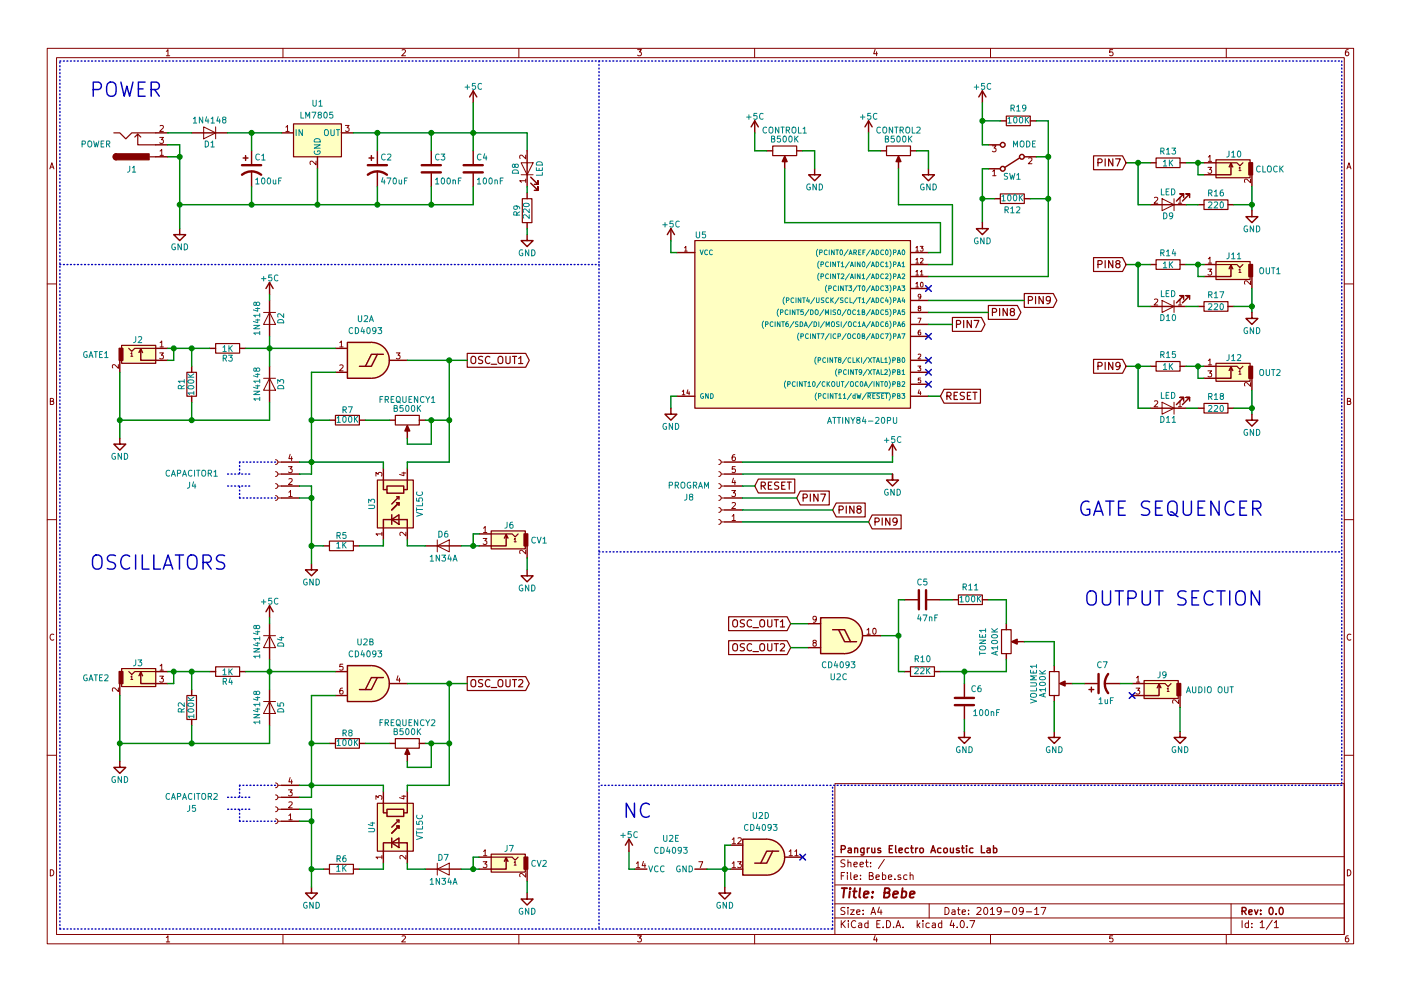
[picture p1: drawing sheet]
<svg xmlns="http://www.w3.org/2000/svg" width="297mm" height="210mm" viewBox="0 0 297 210" stroke-linecap="round" stroke-linejoin="round" font-family="sans-serif">
<g fill="none" stroke="#840000" stroke-width=".21">
<path d="M10 10.3h277v189.9h-277zM12 12.2h273v186.1h-273zM35.3 10.9l.3-.4v1.3M35.3 11.8h.7M60 10.3v1.9M85.2 10.6l.5-.1 .3 .4-.8 .9h.8M110 10.3v1.9M135.2 10.5h.8l-.4 .5 .3 .1 .1 .2-.1 .4-.2 .1-.5-.1M160 10.3v1.9M185.5 10.5l-.3 .9h.8M185.9 11v.8M210 10.3v1.9"/>
<path d="M235.9 10.5h-.6v.6h.6l.1 .5-.3 .2-.4-.1M260 10.3v1.9M285.9 10.5l-.4 .1-.2 .2-.1 .8 .3 .2 .4-.1 .1-.4-.1-.2-.4-.1-.3 .3M10.6 35.8l.4-1.3 .4 1.3M10.7 35.5h.6M33.9 29.2h.7l-.4 .4 .4 .1v.6l-.2 .1-.5-.1M33.9 32l.4-.3v1.3M33.9 26.7l.5-.1 .2 .4-.7 .9h.7M33.9 33h.7M43.2 26.9l2.5 1.3-2.5 1.3zM45.7 26.9v2.6M60.6 27l.4-.4v1.3"/>
<path d="M60.6 27.9h.7M67 34.2v.8l-.9-.8-.4 .2 .1 .5M73.2 26.6h.8l-.4 .5 .4 .1v.6l-.2 .1-.6-.1M110.5 34.5h2.5l-1.2 2.6zM110.5 37.1h2.5M111.5 38.3h-1.3l.3 .4M111.5 32.9v.8l-1-.8-.3 .2 .1 .5M111.5 38v.7M210.4 30.9h.8l-.5 .5 .4 .1v.6l-.2 .1-.5-.1M210.5 36.4l.3-.4v1.3M210.5 37.3h.7M218.1 33.6l.5-.1 .2 .3-.8 .9h.8"/>
<path d="M256.1 35.5h.8l-.4 .5 .3 .1v.5l-.1 .2-.6-.2M256.2 33.3l.3-.3v1.2M256.2 34.2h.7M262.7 35.7l.2-.2v.7M262.7 36.2h.4M265.1 38v.8l-.9-.8-.3 .2 .1 .5M285.6 35.8l.4-1.3 .4 1.3M285.7 35.5h.6M145.1 52.6l.3-.3v1M145.1 53.3h.6M194.2 57.7l.3-.4v1.1M194.2 55.1l.3-.3v1"/>
<path d="M194.2 52.6l.3-.3v1M194.2 53.3h.5M194.2 58.4h.5M194.2 55.8h.5M195.1 52.3h.6l-.3 .3 .3 .2v.4h-.6M195.1 57.7l.3-.4v1.1M195.1 54.9l.4-.1 .2 .3-.6 .7h.6M195.1 58.4h.6M195.2 60l.2-.1a.49 .49 0 0 1 .3 .5 .49 .49 0 0 1-.4 .5l-.2-.4zM244.8 42l.4-.1 .3 .3-.8 .9h.8M246.4 42.2l2.5 1.2-2.5 1.3zM248.9 42.2v2.5"/>
<path d="M249.8 42.2l.4-.3v1.2M249.8 43.1h.7M256.1 57.1h.8l-.4 .5 .3 .1v.5l-.1 .2-.6-.2M256.2 54.9l.3-.3v1.2M256.2 55.8h.7M262.7 57.2l.2-.2v.8M262.7 57.8h.4M265.1 59.6v.8l-.9-.8-.3 .2 .1 .5M10 60.2h2M25.1 77.4v.8l-.9-.8-.4 .2 .1 .5M27.7 75l.2-.2v.8M27.7 75.6h.5"/>
<path d="M33.9 74.9h.7l-.4 .5 .4 .1v.5l-.2 .1-.5-.1M33.9 72.7l.4-.4v1.3M33.9 73.6h.7M55.9 66.3h2.5M57.1 66.3l1.3 2.5h-2.5zM72 72.7l.4-.4v1.3M72 77.5l.5-.1 .2 .4-.7 .9h.7M72 73.6h.7M84 74.9h.8l-.4 .5 .4 .1v.5l-.2 .1-.6-.1M194.2 60.2l.3-.3v1M194.2 60.9h.5M194.6 77.7h.6l-.3 .3 .3 .2v.4h-.6"/>
<path d="M194.6 67.5h.7l-.5 1M194.7 75.2l.3-.1 .2 .3-.6 .7h.6M194.8 65.4l-.1-.2v-.2h.4l.1 .3-.5 .3 .1 .4 .4-.1v-.4l-.2-.1M195.1 70l-.3 .1-.1 .8 .1 .2 .4-.1-.1-.5-.3-.1-.1 .2M195.2 62.9l-.2 .2-.3-.1v-.5l.3-.1 .2 .2v.6l-.5 .2M244.8 63.5l.4-.1 .3 .4-.8 .9h.8M246.4 63.7l2.5 1.3-2.5 1.3zM248.9 63.7v2.6M249.8 63.8l.4-.4v1.3M249.8 64.7h.7M256.1 78.7h.8l-.4 .5 .3 .1v.5l-.1 .2-.6-.2M256.2 76.5l.3-.4v1.3"/>
<path d="M256.2 77.4h.7M262.7 78.8l.2-.2v.8M262.7 79.4h.4M285 60.2h2M10.7 85.1h.5l.1-.5-.6-.1v1.3h.5l.2-.4-.3-.3M55.9 80.3h2.5M57.1 80.3l1.3 2.5h-2.5zM58.4 97.5l.4 .2 .1 .2-.1 .5-.4 .1M58.9 98h.8M61.2 99h.8l-.5 .5 .4 .1v.5l-.2 .2-.5-.2M61.5 96.4l-.3 .9h.8M61.8 96.9v.8"/>
<path d="M144.7 83.1l.2-.4v1.1M144.7 83.8h.5M145.8 82.7l-.2 .7h.6M146.1 83.1v.7M152.4 97.5l.3 .2 .2 .2-.1 .5-.4 .1M152.9 98h.8M155.8 96.5h-.4l-.1 .3-.1 .7 .2 .2 .5-.1-.1-.6-.4-.1-.2 .3M155.9 99h-.6l-.1 .6h.7v.5l-.2 .2-.5-.2M194.9 82.7l-.2 .7h.6M195.1 83.1v.7M195.2 80.2h-.5v.5l.4-.1 .1 .5h-.5M244.8 85.1l.4-.1 .3 .4-.8 .9h.8"/>
<path d="M246.4 85.3l2.5 1.3-2.5 1.3zM248.9 85.3v2.6M249.8 85.4l.4-.4v1.3M249.8 86.3h.7M265.1 81.2v.8l-.9-.8-.3 .2 .1 .5M285.7 85.1h.5l.1-.5-.6-.1v1.3h.5l.2-.4-.3-.3M10 110.3h2M58.4 100.1l.4 .1 .1 .3-.1 .4-.4 .2M58.4 102.6l.4 .1 .1 .3-.1 .4-.4 .2M58.4 105.2l.4 .1 .1 .3-.1 .4-.4 .2M58.9 100.6h.8M58.9 103.1h.8"/>
<path d="M58.9 105.7h.8M61.2 104.4l.4-.3v1.3M61.2 101.6l.5-.1 .3 .4-.8 .9h.8M61.2 105.4h.8M79.7 101v-.8l.5 .5 .1-.4h.5l.2 .2-.2 .5M81 113.3h-1.3l.4 .3M81 112.9v.7M85.2 100.3h.9M85.6 100.2v.7l-.9-.2M86.1 112.9v.8l-1-.8-.3 .3 .1 .4M92.7 115.8l2.5-1.3v2.6zM92.7 114.5v2.6"/>
<path d="M102.4 114.2h.8l-.4 .5 .4 .1v.6l-.2 .1-.6-.1M102.5 112.1l.4-.4v1.3M102.5 113h.7M109 114.4l.2-.2v.8M109 115h.4M111.5 116.7v.8l-1-.8-.3 .3 .1 .4M152.4 100.1l.3 .1 .2 .3-.1 .4-.4 .2M152.4 102.6l.3 .1 .2 .3-.1 .4-.4 .2M152.4 105.2l.3 .1 .2 .3-.1 .4-.4 .2M152.4 107.7l.3 .1 .2 .3-.1 .4-.4 .2M152.4 110.2l.3 .2 .2 .2-.1 .5-.4 .1M152.9 100.6h.8"/>
<path d="M152.9 103.1h.8M152.9 105.7h.8M152.9 108.2h.8M152.9 110.7h.8M155.1 104.1h.8l-.4 .5 .4 .1v.5l-.2 .2-.6-.2M155.2 109.5l.4-.3v1.2M155.2 106.7l.5-.1 .2 .4-.8 .9h.8M155.2 110.4h.7M155.5 101.5l-.3 .9h.8M155.8 101.9v.9M285 110.3h2M11.4 134.6a.58 .58 0 0 0-.8 .6 .58 .58 0 0 0 .8 .5"/>
<path d="M55.9 134.9h2.5M57.1 134.9l1.3 2.5h-2.5zM172.6 136.4l-.2-.3 .1-.2h.5v.3l-.5 .2-.1 .2v.4l.2 .1h.2l.3-.3-.1-.3-.2-.1M173.1 131.3l-.3 .2h-.3l-.1-.6 .4-.1 .3 .2-.1 .7-.3 .3h-.2M183.8 133.6l.4-.3v1.3M183.8 134.6h.7M185.1 133.4l.2-.1a.67 .67 0 0 1 .5 .6 .67 .67 0 0 1-.5 .7l-.3-.5zM286.4 134.6a.58 .58 0 0 0-.8 .6 .58 .58 0 0 0 .8 .5M25.1 145.9v.8l-.9-.8-.4 .3 .1 .5M27.7 143.6l.2-.2v.8M27.7 144.2h.5M33.9 143.5h.7l-.4 .4 .4 .1v.6l-.2 .1-.5-.1"/>
<path d="M33.9 141.3l.4-.4v1.3M33.9 142.2h.7M55.9 148.8h2.5M57.1 148.8l1.3 2.6h-2.5zM72.6 146h-.3l-.2 .3-.1 .7 .3 .3 .4-.2-.1-.6h-.3l-.3 .2M72.7 140.9h-.6l-.1 .6h.7v.6l-.2 .1-.5-.1M84.4 143.4l-.3 .9h.8M84.7 143.9v.8M240.9 146h.8l-.5 .5 .4 .1v.5l-.2 .2-.5-.2M240.9 143.8l.4-.3v1.2M240.9 144.7h.8M247.4 146.1l.2-.2v.8"/>
<path d="M247.4 146.7h.5M249.9 148.5v.8l-.9-.8-.4 .2 .1 .5M10 160.2h2M58.4 166.1l.4 .1 .1 .3-.1 .4-.4 .2M58.4 168.7l.4 .1 .1 .3-.1 .4-.4 .2M58.4 171.2l.4 .1 .1 .3-.1 .4-.4 .2M58.4 173.7l.4 .2 .1 .2-.1 .5-.4 .1M58.9 166.6h.8M58.9 169.2h.8M58.9 171.7h.8M58.9 174.2h.8M61.2 167.6h.8l-.5 .5 .4 .1v.5l-.2 .2-.5-.2"/>
<path d="M61.2 173l.4-.3v1.2M61.2 170.2l.5-.1 .3 .4-.8 .9h.8M61.2 173.9h.8M61.5 165l-.3 .9h.8M61.8 165.4v.9M79.7 169.6v-.8l.5 .4 .1-.3h.5l.2 .1-.2 .6M85.2 168.9h.9M85.6 168.8v.7l-.9-.3M155.2 178.1l.4-.4v1.3M155.2 179h.8M156.5 177.8l.4-.1 .3 .4-.8 .9h.8M177 166.3h108v32h-108z"/>
<path d="M285 160.2h2M10.7 184.5a.65 .65 0 0 1 .7 .7 .65 .65 0 0 1-.7 .6zM35.3 198.9l.3-.4v1.3M35.3 199.8h.7M60 198.3v1.9M81 181.9h-1.3l.4 .3M81 181.5v.7M85.2 198.6l.5-.1 .3 .4-.8 .9h.8M86.1 181.5v.8l-1-.8-.3 .2 .1 .5M92.7 184.4l2.5-1.3v2.6zM92.7 183.1v2.6M102.4 182.8h.8l-.4 .5 .4 .1v.6l-.2 .1-.6-.1"/>
<path d="M102.5 180.6l.4-.3v1.3M102.5 181.6h.7M109 183l.2-.2v.7M109 183.5h.4M110 198.3v1.9M111.5 185.3v.8l-1-.8-.3 .2 .1 .5M134.9 183.2l.4-.4v1.3M134.9 184.1h.7M135.2 198.5h.8l-.4 .5 .3 .1 .1 .2-.1 .4-.2 .1-.5-.1M136.4 182.7l-.3 1h.8M136.7 183.2v.9M148.2 182.8h.8l-.5 1.3"/>
<path d="M155.2 183.2l.4-.4v1.3M155.2 184.1h.8M156.4 182.8h.8l-.5 .5 .4 .1v.6l-.2 .1-.5-.1M160 198.3v1.9M167.3 180.6l.4-.3v1.3M167.3 181.6h.7M168.5 180.6l.4-.3v1.3M168.5 181.6h.7M177 194.8h108M177 191.8h108M177 187.8h108M177 181.8h108"/>
<path d="M178.4 195.3v1.5M178.4 185.8h.5M178.6 196l.6 .8M179.1 185.1h-.7v1.5M179.1 192.6l-.5-.1-.3 .3 .1 .3 .7 .4v.4l-.2 .1-.6-.1M179.1 182.5l-.5-.1-.3 .3 .1 .3 .7 .4v.4l-.2 .1-.6-.1M179.2 195.3l-.8 .9M179.7 185.1v.2M179.7 185.6v1M179.8 192.5v.2M179.8 183.1l.2-.2 .4 .1v.9M179.8 182.4v1.5"/>
<path d="M179.8 193v1M179.9 195.3v.2M179.9 195.8v1M180.3 193h.8l-.8 1h.8M180.4 185.1v1.3l.2 .2M181.1 183.4l.7-.1-.1-.3-.4-.1-.2 .2v.7h.6M181.1 186.1l.7-.1-.1-.3-.4-.1-.2 .2 .1 .7h.5M181.4 195.5a.71 .71 0 0 0-1 .5 .71 .71 0 0 0 .8 .8l.2-.1M181.6 193.5l.7-.1v-.3l-.4-.1-.3 .2 .1 .7h.6M182.1 195.9h.6v.9M182.3 183.4l.8-.1-.1-.3-.4-.1-.3 .2 .1 .7h.6M182.4 186.5v.1"/>
<path d="M182.4 185.7v.1M182.7 196.2l-.7 .3 .2 .3 .5-.1M183 193.9v.1M183 193.1v.1M183.5 182.9h.6M183.7 182.4v1.3l.4 .2M184 195.9l-.4-.1-.3 .3 .1 .6 .2 .1 .4-.1M184 195.3v1.5M184.3 185.8l.7-.1v-.4l-.2-.2h-.5v1.5h.6l.2-.1 .1-.4-.4-.3M184.6 183.8v.1M184.6 183v.1M184.7 194l.4-1.5 .5 1.5"/>
<path d="M184.8 193.6h.7M185.5 198.5l-.3 .9h.8M185.7 186.1l.7-.1v-.3l-.4-.1-.3 .2 .1 .7h.6M185.9 199v.8M185.9 196h.5M186.4 192.5l-.3 1h.9M186.6 195.3h-.7v1.5h.7M186.8 193v1M187.1 185.7l.4-.1 .3 .3-.1 .6h-.6M187.1 185.1v1.5M187.2 196.7v.1M187.5 182.3l-1.3 2"/>
<path d="M188 195.3a.76 .76 0 0 1 .8 .8 .76 .76 0 0 1-.8 .7zM188.4 186.1l.7-.1-.1-.3-.4-.1-.2 .2v.7h.6M189.5 196.7v.1M189.7 186.5v.1M190 196.8l.4-1.5 .6 1.5M190.1 196.4h.7M191 185.7l-.4-.1-.2 .2v.2l.6 .2v.3h-.6M191.5 196.7v.1M192.3 185.7l-.4-.1-.3 .3 .1 .6 .2 .1 .4-.1M193 185.7l.2-.1 .3 .1 .1 .9M193 185.1v1.5M194.5 195.3v1.5"/>
<path d="M194.6 196.3l.4 .5M195 195.8l-.5 .6M195.7 195.3v.2M195.7 195.8v1M197 191.8v3M197 195.9l-.4-.1-.3 .3 .1 .6 .2 .1 .4-.1M197.7 195.9h.6v.9M198.3 196.2l-.7 .3 .2 .3 .5-.1M199.7 195.9l-.5-.1-.2 .3v.6l.2 .1 .5-.1M199.7 195.3v1.5M200.4 192.5a.76 .76 0 0 1 .8 .8 .76 .76 0 0 1-.8 .7zM201.8 195.2l-.4 1.1h1"/>
<path d="M201.9 193.1h.5l.1 .9M202.2 195.8v1M202.5 193.4l-.7 .3 .2 .3 .5-.1M202.9 196.7v.1M203 193h.6M203.2 192.5v1.3l.4 .2M203.8 195.4l.1-.1a.8 .8 0 0 1 .6 .8 .8 .8 0 0 1-.6 .7 .97 .97 0 0 1-.1-1.4zM204 193.5l.7-.1-.1-.3-.4-.1-.2 .2 .1 .7h.5M205.1 196.7v.1M205.4 193.9v.1M205.4 193.1v.1M205.6 195.3h1.1l-.7 1.5"/>
<path d="M207.1 192.7l.6-.2 .3 .5-.9 1h.9M208.7 192.7l.2-.2a.8 .8 0 0 1 .5 .8 .8 .8 0 0 1-.5 .7l-.3-.5zM210 193l.4-.5v1.5M210 194h.8M210 198.3v1.9M212.3 193.2l-.3 .3h-.3l-.3-.3v-.4l.3-.3h.3l.3 .3a1.01 1.01 0 0 1-.5 1.2h-.2M212.9 193.5h1.1M214.8 192.7l.2-.2a.8 .8 0 0 1 .6 .8 .8 .8 0 0 1-.6 .7l-.3-.5zM217 193.2l-.3 .3h-.3l-.3-.3v-.4l.3-.3h.3l.3 .3a1.01 1.01 0 0 1-.5 1.2h-.2M217.6 193.5h1.1M219.4 193l.4-.5v1.5M219.4 194h.8"/>
<path d="M220.7 192.5h1l-.6 1.5M235.9 198.5h-.6v.7l.6-.1 .1 .5-.3 .2-.4-.1M260 198.3v1.9M261 191.8v6.5M263.3 195.3v1.5M264.7 195.9l-.4-.1-.3 .3 .1 .6 .2 .1 .4-.1M264.7 195.3v1.5M265.4 196.7v.1M265.4 195.9v.1M267.2 195.8l.4-.5v1.5M267.2 196.8h.8M269.7 195.2l-1.2 2"/>
<path d="M270.2 195.8l.4-.5v1.5M270.2 196.8h.8M285.7 184.5a.65 .65 0 0 1 .7 .7 .65 .65 0 0 1-.7 .6zM285.9 198.5l-.4 .1-.2 .3-.1 .7 .3 .2 .4-.1 .1-.4-.1-.2-.4-.1-.3 .3"/>
</g>
<g fill="none" stroke="#840000" stroke-width=".3">
<path d="M100.3 19.3v2.5M100.3 19.3l-.7 1.3M100.3 19.3l.8 1.3M208.3 19.3l-.8 1.3M208.3 19.3v2.5M208.3 19.3l.7 1.3M33 33.3h2.6M33 28.2h2.6M33 30.7h2.6M40.6 28.2h7.7M51.6 33.5h1M52.1 33v1"/>
<path d="M53.3 32v2.8M53.3 36.3v3.3M59.7 28.2h2.5M67.3 33.3v2.5M72.4 28.2h2.5M78.2 33.5h1M78.7 33v1M80 32v2.8M80 36.3v3.3M91.4 32v2.8M91.4 36.8v2.8M100.3 32v2.8"/>
<path d="M100.3 36.8v2.8M111.8 32v7.6M112.5 38.9l1.5 1.5v-.8v.8h-.7M112.5 37.6l1.5 1.5v-.8v.8h-.7M160 25.6l-.7 1.3M160 25.6v2.6M160 25.6l.8 1.3M162.6 32h1.2M166.4 33.5v2.3M168.9 32h1.3M172.7 35.8v1.3h1.3l-1.3 1.2-1.3-1.2h1.3M184.1 25.6l-.7 1.3"/>
<path d="M184.1 25.6v2.6M184.1 25.6l.8 1.3M186.7 32h1.3M190.5 33.5v2.3M193 32h1.3M196.8 35.8v1.3h1.3l-1.3 1.2-1.2-1.2h1.2M209.5 30.7h2.6M209.5 35.8h2.6M212.1 25.6h1.3M216.2 33.5l-3.2 2.1M217.2 33.3h2.5M218.4 25.6h1.3"/>
<path d="M243.8 34.5h1.3M250.2 34.5h1.3M255.3 34.5h2.5M261 34.7l-.4 .7M261.4 35.4l-.4-.7v2.4h-5.7M265.4 37.1v2.5M38.1 48.5v1.3h1.3l-1.3 1.2-1.3-1.2h1.3M57.1 59.9v2.6M57.1 59.9l-.7 1.3M57.1 59.9l.8 1.3M111.8 49.8v1.2h1.2l-1.2 1.3-1.3-1.3h1.3M111.8 40.9v1.3"/>
<path d="M111.8 47.2v1.3M142.2 48.5l-.7 1.3M142.2 48.5v2.5M142.2 48.5l.8 1.3M143.5 53.6h3.8M193 53.6h3.8M193 58.7h3.8M193 56.1h3.8M208.3 47.2v1.3h1.2l-1.2 1.3-1.3-1.3h1.3M210.8 42.2h1.3M217.2 42.2h1.2M243.8 56.1h1.3"/>
<path d="M243.8 43.4h7.7M250.2 56.1h1.3M251 41.9v-.8h-.8h.8l-1.6 1.6M252.2 41.9v-.8h-.7h.7l-1.5 1.6M254 43.4h1.3M255.3 56.1h2.5M260.3 43.4h1.3M261 56.3l-.4 .7M261.4 57l-.4-.7v2.4h-5.7M265.4 44.7v1.3h1.3l-1.3 1.2-1.2-1.2h1.2M265.4 58.7v2.5M25.4 76.4v2.6"/>
<path d="M29.5 74.8l.3-.8v2.4h5.8M29.8 74l.4 .8M33 73.9h2.6M40.6 77.7v1.3M44.4 73.9h1.3M50.8 73.9h1.3M57.1 63.7v7.7M57.1 77.7v7.6M71.1 73.9h2.6M71.1 79h2.6M73.7 72.6h5a3.8 3.8 0 0 1 3.8 3.8 3.8 3.8 0 0 1-3.8 3.9h-5zM80 75.2l-1.3 2.5h-2.5"/>
<path d="M81.3 75.2h-2.6l-1.2 2.5M82.5 76.4h3.9M193 79h3.8M193 76.4h3.8M193 71.4h3.8M193 68.8h3.8M193 66.3h3.8M193 63.7h3.8M193 61.2h3.8M243.8 65h7.7M243.8 77.7h1.3M250.2 77.7h1.3"/>
<path d="M251 63.5v-.8h-.8h.8l-1.6 1.6M252.2 63.5v-.8h-.7h.7l-1.5 1.6M254 65h1.3M255.3 77.7h2.5M260.3 65h1.3M261 77.8l-.4 .8M261.4 78.6l-.4-.8v2.5h-5.7M265.4 66.3v1.3h1.3l-1.3 1.2-1.2-1.2h1.2M25.4 93v1.2h1.3l-1.3 1.3-1.3-1.3h1.3M40.6 84.1v1.2M59.7 98h3.8M69.8 89.1h1.3"/>
<path d="M76.2 89.1h1.3M81.3 99.3v4.6h.7M82.5 89.1h1.3M86.4 99.3v4.6h-.8M86.4 90.7v2.3M88.9 89.1h1.3M142.2 86.6v1.3h1.3l-1.3 1.2-1.2-1.2h1.2M143.5 84.1h3.8M153.7 98h3.8M189.2 94.2l-.7 1.3M189.2 94.2v2.6M189.2 94.2l.8 1.3"/>
<path d="M193 84.1h3.8M193 81.5h3.8M243.8 86.6h7.7M251 85.1v-.8h-.8h.8l-1.6 1.5M252.2 85.1v-.8h-.7h.7l-1.5 1.5M254 86.6h1.3M260.3 86.6h1.3M265.4 87.9v1.2h1.3l-1.3 1.3-1.2-1.3h1.2M265.4 80.3v2.5M59.7 105.7h3.8M59.7 103.1h3.8M59.7 100.6h3.8"/>
<path d="M66 119.6v1.3h1.3l-1.3 1.3-1.2-1.3h1.2M68.6 115.8h1.2M74.9 115.8h1.3M81.3 114.5v-4.3h5.1v4.3M82 103.1h3.6v1.5h-3.6zM83.1 110.2l1.5-1v2zM83.1 109.2v2M84.1 106.7h.5v.5M84.1 105.4h.5v.5M84.6 106.7l-1.5 1.5M84.6 105.4l-1.5 1.5M90.2 115.8h7.6"/>
<path d="M101.6 113.3h2.5M107.3 113.4l-.4 .8M107.7 114.2l-.4-.8v2.4h-5.7M111.8 115.8v2.6M153.7 105.7h3.8M153.7 103.1h3.8M153.7 100.6h3.8M153.7 110.7h3.8M153.7 108.2h3.8M189.2 100.6v1.2h1.3l-1.3 1.3-1.2-1.3h1.2M57.1 128.5v2.6M57.1 132.3v7.6"/>
<path d="M57.1 128.5l-.7 1.3M57.1 128.5l.8 1.3M111.8 120.9v1.3h1.2l-1.2 1.2-1.3-1.2h1.3M171.4 137.4h2.6M171.4 132.3h2.6M174 131.1h5.1a3.8 3.8 0 0 1 3.8 3.8 3.8 3.8 0 0 1-3.8 3.8h-5.1zM176.5 133.6h2.6l1.2 2.5M177.8 133.6l1.3 2.5h2.5M182.9 134.9h3.8M191.8 127.2h2.8M196.6 127.2h2.8M201.9 127.2h1.3"/>
<path d="M208.3 127.2h1.2M213.4 132.3v1.3M213.4 138.7v1.2M214.9 136.1h2.3M25.4 145v2.6M29.5 143.4l.3-.8v2.4h5.8M29.8 142.6l.4 .8M33 142.5h2.6M40.6 146.3v1.3M40.6 152.6v1.3M44.4 142.5h1.3M50.8 142.5h1.3"/>
<path d="M57.1 146.3v7.6M69.8 157.7h1.3M71.1 142.5h2.6M71.1 147.6h2.6M73.7 141.2h5a3.8 3.8 0 0 1 3.8 3.8 3.8 3.8 0 0 1-3.8 3.8h-5zM76.2 157.7h1.3M80 143.8l-1.3 2.5h-2.5M81.3 143.8h-2.6l-1.2 2.5M82.5 145h3.9M82.5 157.7h1.3M86.4 159.3v2.2M88.9 157.7h1.3"/>
<path d="M191.8 142.5h1.2M198.1 142.5h1.3M204.5 155.2v1.3h1.2l-1.2 1.2-1.3-1.2h1.3M204.5 145v2.8M204.5 149.9v2.7M223.5 155.2v1.3h1.3l-1.3 1.2-1.3-1.2h1.3M223.5 141.2v1.3M223.5 147.6v1.2M225 145h2.3M229.9 145h2.8M230.9 146.3h1M231.4 145.8v1"/>
<path d="M234.2 145h3.3M240 145h2.6M245.7 145.2l-.3 .7M246.1 145.9l-.4-.7v2.4h-5.7M250.2 155.2v1.3h1.3l-1.3 1.2-1.3-1.2h1.3M250.2 147.6v2.5M25.4 161.5v1.3h1.3l-1.3 1.3-1.3-1.3h1.3M59.7 174.2h3.8M59.7 171.7h3.8M59.7 169.2h3.8M59.7 166.6h3.8M81.3 167.9v4.6h.7"/>
<path d="M82 171.7h3.6v1.5h-3.6zM83.1 178.8l1.5-1v2zM83.1 177.8v2M84.1 175.3h.5v.5M84.1 174h.5v.5M84.6 175.3l-1.5 1.5M84.6 174l-1.5 1.5M86.4 167.9v4.6h-.8M133.3 178l-.7 1.3M133.3 178v2.6M133.3 178l.8 1.3M154.9 179.3h2.6"/>
<path d="M157.5 178h5.1a3.8 3.8 0 0 1 3.8 3.9 3.8 3.8 0 0 1-3.8 3.8h-5.1zM181.2 179.9v1M183.2 179.9l-.1 1.4-.2 .1h-.4M183.9 179.9v1M184.3 179.9l-.4 .3M184.8 179.9l.1 .9 .4 .1 .2-.1M185.5 179.9v1M189.3 179.4h-.8v1.5h.8M189.9 179.4v1.3l.2 .2M193.1 179.9h.5M193.3 179.4v1.3l.3 .2M194.1 179.9v1"/>
<path d="M194.6 179.9l-.5 .3M201.5 179.9l.1 .9 .3 .1 .2-.1M202.1 179.9v1M203.9 179.9h.5M204.1 179.4v1.3l.3 .2M204.9 179.4v.2M204.9 179.9v1M208.1 179.4v1.5h.7M210.6 179.4v1.5M66 188.2v1.3h1.3l-1.3 1.2-1.2-1.2h1.2M68.6 184.4h1.2M74.9 184.4h1.3"/>
<path d="M81.3 183.1v-4.3h5.1v4.3M90.2 184.4h7.6M101.6 181.9h2.5M107.3 182l-.4 .7M107.7 182.7l-.4-.7v2.4h-5.7M111.8 189.5v1.2h1.2l-1.2 1.3-1.3-1.3h1.3M111.8 184.4v2.5M134.6 184.4h2.6M147.3 184.4h2.6M153.7 188.2v1.3h1.2l-1.2 1.2-1.3-1.2h1.3M154.9 184.4h2.6M163.8 180.6l-1.2 2.5h-2.6"/>
<path d="M165.1 180.6h-2.5l-1.3 2.5M166.4 181.9h3.8M178.4 180.2l.7-.1 .1-.2-.1-.3-.2-.2h-.5v1.5M179.9 180h.5l.1 .9M180.5 180.3l-.7 .3 .2 .3 .5-.1M181.2 180.1l.2-.2 .4 .1v.9M183.2 180l-.4-.1-.3 .3v.6l.3 .1 .4-.1M186.7 180l-.4-.1-.2 .2 .1 .3 .5 .1v.3h-.6M188.5 180.1h.6M190.6 180.4l.7-.1v-.3l-.5-.1-.2 .2 .1 .7h.6M192.6 180l-.4-.1-.3 .3 .1 .6 .2 .1 .4-.1M195.1 180.1l.2-.2 .4 .2 .1 .5-.1 .2-.4 .1-.2-.1z"/>
<path d="M197.4 180.9l.4-1.5 .5 1.5M197.5 180.5h.7M199.5 180l-.4-.1-.3 .3 .1 .6 .2 .1 .4-.1M200.2 180.1l.2-.2 .4 .2 .1 .5-.2 .2-.3 .1-.2-.1zM203.4 180l-.4-.1-.2 .2v.3l.6 .1v.3h-.6M206.3 180l-.5-.1-.2 .3v.6l.2 .1 .5-.1M209.3 180h.6v.9M209.9 180.3l-.7 .3 .2 .3 .5-.1M210.6 180l.5-.1 .3 .3-.2 .6h-.6M263.3 193.3l.8-.1 .1-.2-.1-.3-.2-.2h-.6v1.5M263.7 193.3l.5 .7M264.8 193.5l.7-.1-.1-.3-.4-.1-.2 .2v.7h.6"/>
<path d="M266 193l.3 1 .4-1M267.3 193.9v.1M267.3 193.1v.1M269.3 192.6l.1-.1a.8 .8 0 0 1 .5 .8 .8 .8 0 0 1-.5 .7 .97 .97 0 0 1-.1-1.4zM270.6 193.9v.1M271.3 192.7l.3-.2a.8 .8 0 0 1 .5 .8 .8 .8 0 0 1-.5 .7l-.4-.5z"/>
<circle cx="212.6" cy="30.7" r=".51"/>
<circle cx="212.6" cy="35.8" r=".51"/>
<circle cx="216.7" cy="33.3" r=".51"/>
</g>
<g fill="none" stroke="#840000" stroke-width=".41">
<path d="M178.5 188.4h1.1M179 188.4l-.2 2M180.2 189.1l-.2 1.3M180.3 188.4l-.1 .2 .2-.1-.1-.1-.1 .2M180.9 189.1h.7M181.2 188.4l-.2 1.8 .1 .1 .4 .1M182.4 188.4l-.2 1.8 .2 .2M183.2 189.8l.9-.2v-.4l-.6-.1-.3 .3v.9h.7M184.9 190.3v.1M185.1 189.2l-.1 .2-.1-.1 .2-.1-.1 .2M187.5 189.4l.9-.1a.46 .46 0 0 0 .2-.5 .46 .46 0 0 0-.3-.4h-.7l-.2 2h.8l.2-.1 .2-.5-.4-.4M189.4 189.8l1-.2-.1-.4-.6-.1-.3 .3v.9h.8"/>
<path d="M191.3 189.2l.5-.1 .3 .2-.1 1a.67 .67 0 0 1-.9 0M191.4 188.4l-.3 2M192.9 189.8l1-.2v-.4h-.8l-.2 1 .2 .2 .6-.1"/>
</g>
<g fill="none" stroke="#840000" stroke-width=".51">
<path d="M51.3 37.1a3.3 3.3 0 0 1 4.1 0M51.3 35h4.1M78 37.1a3.3 3.3 0 0 1 4 0M78 35h4M89.4 35h4.1M89.4 36.6h4.1M98.3 35h4.1M98.3 36.6h4.1M194.8 125.2v4.1M196.3 125.2v4.1M202.4 148.1h4.1M202.4 149.6h4.1"/>
<path d="M232.9 143v4.1M234.9 143a3.3 3.3 0 0 0 0 4.1"/>
</g>
<g fill="none" stroke="#008484" stroke-width=".21">
<path d="M98.6 18.5h1M99.1 18v1M100.8 17.7h-.6l-.1 .6h.7v.5l-.2 .2-.5-.2M102.1 17.8a.56 .56 0 0 0-.8 .5 .56 .56 0 0 0 .8 .5M206.6 18.5h.9M207 18v1M208.7 17.7h-.6v.6h.6v.5l-.1 .2-.5-.2M210.1 17.8a.56 .56 0 0 0-.8 .5 .56 .56 0 0 0 .8 .5M17.4 30.6l.6-.1 .1-.5-.7-.1v1.3M18.7 30.1l.2-.2 .4 .1 .2 .8a.42 .42 0 0 1-.3 .3 .42 .42 0 0 1-.4 0l-.2-.3zM19.9 29.9l.3 1.3 .2-.9 .3 .9 .3-1.3M21.4 30.5h.5"/>
<path d="M22 29.9h-.6v1.3h.6M22.6 30.6l.6-.1v-.5l-.6-.1v1.3M22.9 30.6l.4 .6M27.5 35.2v1.1l-.5 .2M28.1 35.6l.3-.4v1.3M28.1 36.5h.7M41 25.2l.4-.4v1.3M41 26.1h.7M43 24.8v1.3l-.7-1.3v1.3M43.5 29.9a.64 .64 0 0 1 .7 .7 .64 .64 0 0 1-.7 .6zM43.8 24.8l-.3 .9h.8M44.1 25.2v.9"/>
<path d="M44.7 30.3l.4-.4v1.3M44.7 31.2h.7M44.8 25.2l.3-.4v1.3M44.8 26.1h.7M46.3 24.8l-.3 .9h.7M46.6 25.2v.9M47.4 25.4l-.2-.3 .1-.2h.6v.3l-.6 .2-.1 .2v.4l.2 .1h.3l.2-.2v-.4l-.2-.1M54.2 38.1l.4-.3v1.2M54.2 39h.7M55 32.8a.56 .56 0 0 0-.8 .5 .56 .56 0 0 0 .8 .5M55.5 33l.4-.3v1.3M55.5 34h.7"/>
<path d="M55.5 37.9l.2-.1a.67 .67 0 0 1 .5 .6 .67 .67 0 0 1-.5 .6l-.3-.4zM56.8 37.9l.1-.1a.67 .67 0 0 1 .5 .6 .67 .67 0 0 1-.5 .6l-.2-.4zM57.9 38.2l.1 .8h.3l.2-.1M58.5 38.2v.8M59.1 38.3h.4M59.7 37.8h-.6v1.2M62.8 27.5v1.3M63.8 23.8v1.3h.6M64.1 27.5v1.3l-.7-1.3v1.3M64.8 25.1v-1.3l.5 .9 .4-.9v1.3M66.1 23.8h.9l-.6 1.3M66.3 21.3v1l.3 .2h.2l.3-.2v-1"/>
<path d="M66.6 30.7h1.3l-1.3 .7h1.3M66.7 32a.59 .59 0 0 0 .5 .8 .59 .59 0 0 0 .6-.8h-.5v.2M66.7 29.6a.69 .69 0 0 1 .8-.2 .69 .69 0 0 1 .4 .7h-1.3zM67.6 21.6l.4-.3v1.2M67.6 22.5h.7M67.7 24.3l-.3-.2 .1-.3 .6 .1v.3l-.6 .2-.1 .2 .1 .3 .2 .2h.2l.2-.3v-.3l-.2-.2M68.8 23.9l.1-.1a.67 .67 0 0 1 .5 .6 .67 .67 0 0 1-.5 .7l-.2-.5zM69 27.6h.4l.2 .7a.42 .42 0 0 1-.2 .4 .42 .42 0 0 1-.4 0l-.2-.4zM70.2 27.5v1l.2 .3h.2l.3-.3v-1M70.5 23.8h-.6v.6h.6v.5l-.1 .2-.5-.2M71.3 27.5h.7M71.7 27.5v1.3"/>
<path d="M81.2 37.7l-.3 .9h.8M81.5 38.2v.8M81.7 32.8a.56 .56 0 0 0-.8 .5 .56 .56 0 0 0 .8 .5M82 37.8h.9l-.6 1.2M82.2 32.8l.5-.1 .2 .3-.8 1h.8M83.4 37.9l.2-.1a.67 .67 0 0 1 .5 .6 .67 .67 0 0 1-.5 .6l-.3-.4zM84.6 38.2l.1 .8h.3l.1-.1M85.1 38.2v.8M85.8 38.3h.4M86.4 37.8h-.6v1.2M92.3 38.1l.4-.3v1.2M92.3 39h.7"/>
<path d="M93.1 32.8a.56 .56 0 0 0-.8 .5 .56 .56 0 0 0 .8 .5M93.5 32.7h.8l-.4 .5 .4 .1v.5l-.2 .2-.6-.2M93.6 37.9l.2-.1a.67 .67 0 0 1 .5 .6 .67 .67 0 0 1-.5 .6l-.3-.4zM94.9 37.9l.1-.1a.67 .67 0 0 1 .5 .6 .67 .67 0 0 1-.5 .6l-.2-.4zM96 38.3l.2-.1h.3l.1 .8M96 38.2v.8M97.2 38.3h.4M97.8 37.8h-.6v1.2M101.2 38.1l.4-.3v1.2M101.2 39h.7M102 32.8a.56 .56 0 0 0-.8 .5 .56 .56 0 0 0 .8 .5M102.5 37.9l.2-.1a.67 .67 0 0 1 .5 .6 .67 .67 0 0 1-.5 .6l-.3-.4z"/>
<path d="M102.8 32.6l-.3 .9h.8M103.1 33.1v.9M103.8 37.9l.1-.1a.67 .67 0 0 1 .5 .6 .67 .67 0 0 1-.5 .6l-.2-.4zM104.9 38.3l.2-.1h.3l.1 .8M104.9 38.2v.8M106.1 38.3h.4M106.7 37.8h-.6v1.2M108.7 36.3a.69 .69 0 0 1 .8-.2 .69 .69 0 0 1 .4 .6h-1.3zM109.2 35l.2-.2 .4 .1 .1 .1-.1 .4-.4 .1-.2-.1-.2-.5h-.3v.5l.2 .1 .3-.2M113.7 35.6v.6h1.3v-.6M113.9 34.4a.67 .67 0 0 1 .7-.1 .67 .67 0 0 1 .4 .7h-1.3zM114.3 35.7v.5"/>
<path d="M115 36.6v.6h-1.3M158.3 24.8h1M158.8 24.4v.9M160.5 24h-.6l-.1 .6h.7v.6l-.2 .1-.5-.1M161.8 24.1a.56 .56 0 0 0-.8 .6 .56 .56 0 0 0 .8 .5M162.5 27.1a.56 .56 0 0 0-.7 .5 .56 .56 0 0 0 .7 .5M163.2 27h.5l.2 .8a.42 .42 0 0 1-.2 .4 .42 .42 0 0 1-.5 0l-.2-.4zM163.6 29.5l.6-.1v-.4l-.6-.1v1.2h.5l.2-.4-.3-.2M165.1 27v1.2l-.7-1.2v1.2M165.5 28.9h-.7v.6h.7v.5l-.2 .1-.5-.1M165.6 27h.7M165.9 27v1.2"/>
<path d="M166.1 29l.2-.1a.67 .67 0 0 1 .4 .6 .67 .67 0 0 1-.4 .6l-.3-.4zM166.7 27.6h.6l.1-.5-.7-.1v1.2M167 27.6l.4 .6M167.3 29l.2-.1a.67 .67 0 0 1 .5 .6 .67 .67 0 0 1-.5 .6l-.3-.4zM168 27.1l.2-.1h.4l.2 .8a.42 .42 0 0 1-.3 .4 .42 .42 0 0 1-.4 0l-.2-.4zM168.5 28.9v1.2M168.7 29.4l.5 .7M169.2 28.9l-.7 .7M169.3 27v1.2h.6M170.3 27.3l.3-.3v1.2M170.3 28.2h.7M171.8 39.1a.59 .59 0 0 0-.8 .6 .59 .59 0 0 0 .8 .5v-.5h-.2"/>
<path d="M173.1 39v1.3l-.7-1.3v1.3M173.7 39a.64 .64 0 0 1 .7 .7 .64 .64 0 0 1-.7 .6zM182.4 24.8h1M182.9 24.4v.9M184.6 24h-.6l-.1 .6h.7v.6l-.2 .1-.5-.1M185.9 24.1a.56 .56 0 0 0-.7 .6 .56 .56 0 0 0 .7 .5M186.7 27.1a.56 .56 0 0 0-.8 .5 .56 .56 0 0 0 .8 .5M187.2 27.1l.3-.1h.3l.2 .8a.42 .42 0 0 1-.2 .4 .42 .42 0 0 1-.4 0l-.2-.4zM187.7 29.5l.6-.1v-.4l-.6-.1v1.2h.5l.2-.4-.3-.2M189.3 27v1.2l-.8-1.2v1.2M189.6 28.9h-.6l-.1 .6h.7v.5l-.2 .1-.5-.1M189.7 27h.7"/>
<path d="M190 27v1.2M190.2 29l.2-.1a.67 .67 0 0 1 .5 .6 .67 .67 0 0 1-.5 .6l-.3-.4zM190.8 27.6h.6l.1-.5-.7-.1v1.2M191.1 27.6l.4 .6M191.5 29l.1-.1a.67 .67 0 0 1 .5 .6 .67 .67 0 0 1-.5 .6l-.2-.4zM192.2 27h.5l.2 .8a.42 .42 0 0 1-.2 .4 .42 .42 0 0 1-.5 0l-.2-.4zM192.6 28.9v1.2M192.8 29.4l.5 .7M193.3 28.9l-.7 .7M193.4 27v1.2h.6M194.4 27.1l.5-.1 .2 .3-.8 .9h.8M195.9 39.1a.59 .59 0 0 0-.7 .6 .59 .59 0 0 0 .7 .5v-.5h-.2"/>
<path d="M197.2 39v1.3l-.7-1.3v1.3M197.8 39a.64 .64 0 0 1 .7 .7 .64 .64 0 0 1-.7 .6zM213.6 36.8h-.6v.5a.54 .54 0 0 1 .6 .6l-.2 .1h-.5M213.7 25.2l.3-.4v1.3M213.7 26.1h.7M214.1 36.8l.3 1.2 .2-.9 .3 .9 .3-1.2M214.4 23l.6-.1v-.5l-.6-.1v1.3M214.7 23l.4 .6M214.9 31.2v-1.3l.4 .9 .4-.9v1.3M215 24.9l.2-.1a.67 .67 0 0 1 .4 .7 .67 .67 0 0 1-.4 .6l-.3-.5zM215.6 22.7l.3-.4v1.3M215.6 23.6h.7"/>
<path d="M215.6 37.1l.4-.3v1.2M215.6 38h.7M216.2 24.9l.2-.1a.67 .67 0 0 1 .5 .7 .67 .67 0 0 1-.5 .6l-.3-.5zM216.3 30.1l.3-.2 .3 .1 .2 .8a.42 .42 0 0 1-.2 .3 .42 .42 0 0 1-.4 0l-.2-.3zM217.4 24.8v1.3M217.5 22.8l-.2 .3-.4-.1-.1-.6 .5-.1 .2 .2-.1 .8-.3 .3h-.2M217.6 25.4l.5 .7M217.7 29.9a.64 .64 0 0 1 .7 .7 .64 .64 0 0 1-.7 .6zM218.1 24.8l-.7 .7M218.9 30.5h.5M219.5 29.9h-.6v1.3h.6M246.1 32.1l.6-.1 .1-.5-.7-.1v1.3"/>
<path d="M246.4 32.1l.4 .6M246.7 34.3l.3-.3v1.2M246.7 35.2h.7M247.3 31.8l.4-.4v1.3M247.3 32.7h.7M247.9 34v1.2M248.1 34.5l.5 .7M248.5 31.4h.8l-.5 .5 .4 .1v.6l-.2 .1-.5-.1M248.6 34l-.7 .7M260.6 32l-.1 1.1-.4 .2M261.1 32.4l.4-.4v1.3M261.1 33.3h.7"/>
<path d="M262.5 32.2l.1-.2a.67 .67 0 0 1 .5 .7 .67 .67 0 0 1-.5 .6l-.2-.5zM267.2 35.3a.56 .56 0 0 0-.8 .5 .56 .56 0 0 0 .8 .6M267.7 35.2v1.3h.7M268.8 35.4l.2-.2 .4 .1 .1 .8a.42 .42 0 0 1-.2 .3 .42 .42 0 0 1-.4 0l-.2-.3zM270.8 35.3a.56 .56 0 0 0-.8 .5 .56 .56 0 0 0 .8 .6M271.3 35.2v1.3M271.5 35.8l.6 .7M272.1 35.2l-.8 .7M37.1 51.8a.59 .59 0 0 0-.7 .6 .59 .59 0 0 0 .7 .5l.1-.5h-.2M38.5 51.7v1.3l-.8-1.3v1.3M39.1 51.7a.64 .64 0 0 1 .7 .7 .64 .64 0 0 1-.7 .6zM55.4 59.1h1"/>
<path d="M55.9 58.6v1M57.6 58.3h-.6l-.1 .6h.7v.6l-.2 .1-.5-.1M58.9 58.4a.56 .56 0 0 0-.7 .6 .56 .56 0 0 0 .7 .5M109.4 43.7l.3 .2-.1 .4-.6 .1-.1-.5 .2-.2 .8 .1 .3 .3v.2M109.6 45.6l-.1-.6h-.5l-.1 .6h1.3M110.2 44.9l-.6 .4M110.8 53.1a.59 .59 0 0 0-.7 .5 .59 .59 0 0 0 .7 .6v-.5h-.2M111 43.3a.76 .76 0 0 1 1.2 .3 .74 .74 0 0 1-1.3-.2zM112.1 53v1.3l-.7-1.3v1.3M112.2 45.6v.7l-.9-.7-.4 .2 .1 .5M112.2 44.3v.8l-.9-.8-.4 .3 .1 .5M112.7 53a.64 .64 0 0 1 .7 .6 .64 .64 0 0 1-.7 .7z"/>
<path d="M140.5 47.7h1M141 47.2v1M142.7 46.9h-.6l-.1 .6h.7v.6l-.2 .1-.5-.1M144 47a.56 .56 0 0 0-.8 .5 .56 .56 0 0 0 .8 .6M147.6 49.2v1l.3 .3h.2l.2-.3v-1M148.4 53l.4 1 .3-1M149.6 49.2h-.7v.6h.7v.5l-.2 .2-.5-.2M150 53.1a.44 .44 0 0 0-.6 .4 .44 .44 0 0 0 .6 .4M151 53.1a.44 .44 0 0 0-.6 .4 .44 .44 0 0 0 .6 .4M173.4 52.9a1.2 1.2 0 0 0 0 1.5M173.7 58a1.2 1.2 0 0 0 0 1.5M173.7 55.4a1.2 1.2 0 0 0 0 1.6"/>
<path d="M173.8 53.6l.5-.1v-.4l-.5-.1v1M174.1 58.6h.4v-.4l-.4-.1v1M174.1 56.1h.4v-.5h-.4v1M175.4 53.1a.44 .44 0 0 0-.7 .4 .44 .44 0 0 0 .7 .4M175.6 58.2a.44 .44 0 0 0-.6 .4 .44 .44 0 0 0 .6 .4M175.6 55.7a.44 .44 0 0 0-.6 .4 .44 .44 0 0 0 .6 .4M175.8 53v1M176.1 55.6v1M176.1 58.1v1M176.9 53v1l-.6-1v1M177.1 58.1v1l-.5-1v1M177.1 55.6v1l-.5-1v1"/>
<path d="M177.2 53h.6M177.5 58.1h.6M177.5 55.6h.6M177.5 53v1M177.8 55.6v1M177.8 58.1v1M178.2 53.1l.1-.1a.49 .49 0 0 1 .4 .6 .49 .49 0 0 1-.5 .4l-.1-.3zM178.4 58.2l.3-.1 .2 .3-.6 .7h.6M178.4 55.9l.2-.3v1M178.4 56.6h.5M179.8 53l-.9 1.3M180 54l.3-1 .4 1"/>
<path d="M180.1 58.1l-.9 1.3M180.1 55.5l-.9 1.3M180.1 53.8h.5M180.3 59.1l.3-1 .3 1M180.3 56.6l.3-1 .3 1M180.4 58.8h.5M180.4 56.3h.5M181 53.6l.5-.1v-.4l-.5-.1v1M181.3 53.6l.3 .4M181.3 55.6v1M181.3 58.1v1M182 53.5h.4"/>
<path d="M182.3 58.1v1l-.5-1v1M182.3 55.6v1l-.5-1v1M182.5 53h-.5v1h.5M182.8 58.4l.3-.3v1M182.8 59.1h.6M182.9 55.7l.1-.1a.49 .49 0 0 1 .4 .5 .49 .49 0 0 1-.5 .4l-.1-.3zM183 53.5h.3M183.4 53h-.4v1M184.5 58.1l-.8 1.3M184.5 55.5l-.8 1.3M184.5 53l-.8 1.3M184.7 59.1l.4-1 .3 1"/>
<path d="M184.7 56.6l.4-1 .3 1M184.7 54l.4-1 .3 1M184.8 58.8h.5M184.8 56.3h.5M184.8 53.8h.5M185.8 58.1a.51 .51 0 0 1 .5 .5 .51 .51 0 0 1-.5 .5zM185.8 55.6a.51 .51 0 0 1 .5 .5 .51 .51 0 0 1-.5 .5zM185.8 53a.51 .51 0 0 1 .5 .5 .51 .51 0 0 1-.5 .5zM187.3 58.2a.44 .44 0 0 0-.6 .4 .44 .44 0 0 0 .6 .4M187.3 55.7a.44 .44 0 0 0-.6 .4 .44 .44 0 0 0 .6 .4M187.3 53.1a.44 .44 0 0 0-.6 .4 .44 .44 0 0 0 .6 .4M187.7 58.2l.4-.1 .2 .3-.6 .7h.6"/>
<path d="M187.7 55.9l.3-.3v1M187.7 56.6h.6M187.9 53.1l.1-.1a.49 .49 0 0 1 .3 .6 .49 .49 0 0 1-.4 .4l-.2-.3zM188.6 58a1.2 1.2 0 0 1 0 1.5M188.6 55.4a1.2 1.2 0 0 1 0 1.6M188.6 52.9a1.2 1.2 0 0 1 0 1.5M189.4 58.6h.5v-.4l-.5-.1v1M189.4 56.1h.5v-.5h-.5v1M189.4 53.6l.5-.1v-.4l-.5-.1v1M190.3 59.1l.3-1 .4 1M190.3 56.6l.3-1 .4 1M190.3 54l.3-1 .4 1"/>
<path d="M190.4 58.8h.5M190.4 56.3h.5M190.4 53.8h.5M191.3 58.2l.3-.1 .2 .3-.6 .7h.6M191.3 55.9l.2-.3v1M191.3 56.6h.5M191.3 53.1l.2-.1a.49 .49 0 0 1 .3 .6 .49 .49 0 0 1-.4 .4l-.1-.3zM207.3 50.5a.59 .59 0 0 0-.7 .6 .59 .59 0 0 0 .7 .6l.1-.5h-.3M208.6 50.5v1.2l-.7-1.2v1.2M209.2 50.5a.64 .64 0 0 1 .8 .6 .64 .64 0 0 1-.8 .6zM212.4 41.7l.4-.4v1.3M212.4 42.6h.7"/>
<path d="M213.1 44.5h.6v-.5l-.6-.1v1.3M213.4 44.5l.4 .7M213.7 41.4l.2-.1a.67 .67 0 0 1 .5 .7 .67 .67 0 0 1-.5 .6l-.3-.5zM214.3 44.2l.4-.3v1.3M214.3 45.2h.7M215 41.4l.1-.1a.67 .67 0 0 1 .5 .7 .67 .67 0 0 1-.5 .6l-.2-.5zM215.5 44l.5-.1 .2 .3-.8 1h.8M216.1 41.3v1.3M216.3 41.9l.5 .7M216.8 41.3l-.7 .8M246.1 53.7l.6-.1 .1-.5-.7-.1v1.3M246.2 40.1v1.2h.6"/>
<path d="M246.4 53.7l.4 .6M246.7 55.9l.3-.4v1.3M246.7 56.8h.7M246.7 45.2a.64 .64 0 0 1 .7 .6 .64 .64 0 0 1-.7 .6zM247.2 40.7h.5M247.3 53.4l.4-.4v1.3M247.3 54.3h.7M247.9 40.1h-.7v1.2h.7M247.9 55.5v1.3M248.1 56.1l.5 .7M248.4 40.1a.64 .64 0 0 1 .7 .6 .64 .64 0 0 1-.7 .6zM248.6 45.7l-.2 .2h-.4v-.6l.4-.1 .2 .2v.7l-.3 .3h-.3"/>
<path d="M248.6 55.5l-.7 .8M248.8 52.9l-.3 .9h.8M249.1 53.4v.9M256.2 42.9l.5-.1 .2 .4-.7 .9h.7M256.3 41l.6-.1v-.5l-.6-.1v1.3M256.6 41l.4 .6M257.5 42.9l.4-.1 .3 .4-.8 .9h.8M257.5 40.7l.3-.4v1.3M257.5 41.6h.7M258.8 42.9l.2-.1a.67 .67 0 0 1 .4 .7 .67 .67 0 0 1-.4 .6l-.3-.5zM259.3 40.3l-.4 .1-.2 .2v.7l.2 .3 .5-.2-.1-.6h-.4l-.2 .2M260.6 53.6l-.1 1.1-.4 .2"/>
<path d="M261.1 54l.4-.4v1.3M261.1 54.9h.7M262.4 54l.3-.4v1.3M262.4 54.9h.7M264.5 48a.59 .59 0 0 0-.8 .5 .59 .59 0 0 0 .8 .6v-.5h-.2M265.8 47.9v1.3l-.7-1.3v1.3M266.4 47.9a.64 .64 0 0 1 .7 .7 .64 .64 0 0 1-.7 .6zM267.1 57l.3-.2 .3 .1 .2 .8a.42 .42 0 0 1-.2 .3 .42 .42 0 0 1-.4 0l-.2-.3zM268.5 56.8v1l.2 .3h.2l.3-.3v-1M269.6 56.8h.7M270 56.8v1.3M270.7 57.2l.3-.4v1.3"/>
<path d="M270.7 58.1h.7M18.4 74.6a.59 .59 0 0 0-.7 .6 .59 .59 0 0 0 .7 .6l.1-.5h-.2M18.9 75.9l.4-1.3 .4 1.3M19 75.5h.6M20 74.6h.7M20.3 74.6v1.3M21.1 75.2h.4M21.7 74.6h-.6v1.3h.6M22.2 74.9l.4-.3v1.3M22.2 75.9h.7M28.8 71.4l-.1 1.1-.4 .2M29.3 71.5l.5-.1 .2 .4-.7 .9h.7"/>
<path d="M39.8 79.3l.7 .7M41.1 79.3l-.7 .6M47.3 73.7l.3-.4v1.3M47.3 74.6h.7M47.3 76l.6-.1 .1-.4-.7-.1v1.2M47.6 76l.4 .6M48.5 75.4h.8l-.5 .4 .4 .1v.6l-.2 .1-.5-.1M48.5 73.3v1.3M48.7 73.9l.6 .7M49.3 73.3l-.8 .7M53.8 69h1.3l-1.3 .7h1.3M54.2 67.9h.9"/>
<path d="M54.2 65.5h.9M54.2 79.4h.9M54.3 64.3l.3-.2 .3 .1 .2 .1-.2 .5h-.3l-.2-.1-.2-.5h-.3v.6h.2l.2-.2M54.3 78.3l.3-.2h.3l.2 .2-.2 .4-.3 .1-.2-.1-.2-.6h-.3v.6l.2 .1 .2-.2M54.6 67.7v.8l-.9-.3M54.6 65.3v.7l-.9-.2M54.6 79.2v.8l-.9-.3M55.1 70.7h-1.3l.4 .3M55.1 66.9h-1.3l.4 .4M55.1 66.5v.8M55.1 70.3v.7M59.1 67.9a.67 .67 0 0 1 .7-.1 .67 .67 0 0 1 .3 .7h-1.2z"/>
<path d="M60.1 66.6v.8l-.9-.8-.3 .2 .1 .5M74.8 69.6a.56 .56 0 0 0-.8 .5 .56 .56 0 0 0 .8 .6M75.3 69.5a.64 .64 0 0 1 .8 .6 .64 .64 0 0 1-.8 .7zM76 67v1l.2 .2h.3l.2-.2v-1M76.8 69.4l-.2 1h.7M77.1 69.9v.9M77.2 67.1l.5-.1 .3 .3-.8 .9h.8M77.9 69.6l.2-.1a.67 .67 0 0 1 .4 .6 .67 .67 0 0 1-.4 .7l-.3-.5zM78.3 68.2l.4-1.2 .5 1.2M78.5 67.9h.5M79.7 70l-.2 .3-.4-.1-.1-.6 .5-.1 .2 .2v.8l-.4 .3h-.2M80.1 69.5h.8l-.4 .5 .4 .1v.6l-.2 .1-.6-.1"/>
<path d="M161.9 68.1a1.2 1.2 0 0 0 0 1.6M162.3 68.8h.5v-.5h-.5v1M163.9 68.4a.44 .44 0 0 0-.6 .4 .44 .44 0 0 0 .6 .4M164.3 68.3v1M165.1 65.6a1.2 1.2 0 0 0 0 1.5M165.4 68.3v1l-.6-1v1M165.5 66.3l.5-.1v-.4l-.5-.1v1M165.7 68.3h.6M166 68.3v1M166.3 63a1.2 1.2 0 0 0 0 1.6M166.7 63.7h.5v-.5h-.5v1M167.1 65.8a.44 .44 0 0 0-.7 .4 .44 .44 0 0 0 .7 .4"/>
<path d="M167.1 68.3l-.4 .1-.1 .7 .2 .2 .3-.1v-.5h-.3l-.2 .2M167.5 65.7v1M168.3 63.3a.44 .44 0 0 0-.6 .4 .44 .44 0 0 0 .6 .4M168.3 68.2l-.8 1.3M168.6 65.7v1l-.6-1v1M168.8 63.2v1M168.9 65.7h.6M169.2 68.3h-.5v.4a.43 .43 0 0 1 .5 .5h-.6M169.2 65.7v1M169.4 70.7a1.2 1.2 0 0 0 0 1.5M169.6 68.3a.51 .51 0 0 1 .6 .5 .51 .51 0 0 1-.6 .5zM169.8 71.3h.5v-.4l-.5-.1v1"/>
<path d="M169.8 63.2v1l-.6-1v1M170.2 63.2h.5M170.3 65.7h-.5v.5h.5v.4h-.5M170.4 63.2v1M170.5 69.3l.3-1 .4 1M170.6 69h.5M171.2 63.1l-.2 .8h.6M171.4 70.9a.44 .44 0 0 0-.6 .4 .44 .44 0 0 0 .6 .4M171.5 65.7l-.9 1.3M171.5 63.5v.7M171.8 70.8v1M171.9 65.7a.51 .51 0 0 1 .5 .5 .51 .51 0 0 1-.5 .5z"/>
<path d="M172.2 68.2l-.8 1.3M172.6 68.3a.51 .51 0 0 1 .6 .5 .51 .51 0 0 1-.6 .5zM172.7 63.1l-.8 1.4M172.9 70.8v1l-.6-1v1M172.9 65.8l.4-.1 .1 .2 .1 .5-.2 .3-.4-.1zM173.1 75.7a1.2 1.2 0 0 0 0 1.6M173.1 63.2v.8l.2 .2 .4-.2v-.8M173.2 70.8h.6M173.5 76.4h.4v-.5h-.4v1M173.5 70.8v1M173.6 68.3v1M174 70.8h.7l-.4 1"/>
<path d="M174.7 65.7l-.9 1.3M174.7 63.2h-.5v.4a.43 .43 0 0 1 .5 .5l-.6 .1M174.8 68.2l-.9 1.3M175 66.7v-1l.3 .8 .4-.8v1M175 76a.44 .44 0 0 0-.6 .4 .44 .44 0 0 0 .6 .4M175.2 69.3v-1l.3 .7 .3-.7v1M175.3 60.5a1.2 1.2 0 0 0 0 1.5M175.5 75.9v1M175.7 63.3a.44 .44 0 0 0-.6 .4 .44 .44 0 0 0 .6 .4M175.7 61.2l.5-.1v-.4l-.5-.1v1.1M175.8 70.8l-.8 1.3M176.1 63.2v1"/>
<path d="M176.2 65.7v1M176.2 70.8v1M176.3 63.6l.4 .6M176.4 68.3h.3l.2 .1v.6l-.2 .3-.4-.2zM176.5 75.9v1l-.5-1v1M176.7 63.2l-.6 .6M176.9 75.9h.6M177.2 65.8h-.5v.3a.43 .43 0 0 1 .4 .5l-.5 .1M177.2 75.9v1M177.2 70.9a.44 .44 0 0 0-.6 .4 .44 .44 0 0 0 .6 .4M177.3 60.8a.44 .44 0 0 0-.6 .4 .44 .44 0 0 0 .6 .4M177.4 78.3a1.2 1.2 0 0 0 0 1.5"/>
<path d="M177.7 71.3h.5v-.4l-.5-.1v1M177.7 65.8l.3-.1 .2 .2v.5l-.2 .3-.4-.1zM177.7 60.6v1.1M177.9 79l.4-.1v-.4l-.4-.1v1M177.9 63.1l-.9 1.4M177.9 68.3h-.5v.4a.43 .43 0 0 1 .5 .5h-.6M177.9 76.3l-.2-.2 .1-.2h.4l.1 .3-.6 .3 .2 .4 .4-.1v-.4l-.2-.1M178.4 68.3v1M178.7 63.2h-.4l-.1 .4a.43 .43 0 0 1 .5 .5l-.5 .1M178.8 60.6v1.1l-.6-1.1v1.1M179.1 60.6h.6M179.4 70.8l-.9 1.3"/>
<path d="M179.4 65.7l-.9 1.3M179.4 78.5a.44 .44 0 0 0-.6 .4 .44 .44 0 0 0 .6 .4M179.4 60.6v1.1M179.5 75.8l-.9 1.4M179.6 68.2l-.9 1.3M179.8 63.3a.44 .44 0 0 0-.7 .4 .44 .44 0 0 0 .7 .4M179.8 70.9l.3-.1 .2 .2 .1 .5-.3 .3-.3-.1zM179.8 65.8l.3-.1 .2 .2 .1 .5-.3 .3-.3-.1zM179.9 78.4v1M180 60.6h.6l-.4 .4 .3 .1v.5h-.5M180 68.3h.3l.2 .1v.6l-.2 .3-.4-.2zM180.2 63.2v1h.5"/>
<path d="M180.4 76a.44 .44 0 0 0-.6 .4 .44 .44 0 0 0 .6 .4M180.8 75.9v1h.5M180.9 78.4v1l-.5-1v1M181.3 78.4h.6M181.4 70.9a.44 .44 0 0 0-.6 .4 .44 .44 0 0 0 .6 .4M181.4 65.8a.44 .44 0 0 0-.6 .4 .44 .44 0 0 0 .6 .4M181.5 68.4a.44 .44 0 0 0-.6 .4 .44 .44 0 0 0 .6 .4M181.6 78.4v1M181.7 75.9v1M181.7 63.1l-.8 1.4M181.7 60.6l-.8 1.3M181.8 66l.3-.3v1"/>
<path d="M181.8 76.3l.4 .6M181.8 66.7h.5M181.9 70.9l.1-.1a.49 .49 0 0 1 .4 .5 .49 .49 0 0 1-.5 .5l-.1-.4zM181.9 68.6l.3-.3v1M181.9 69.3h.6M181.9 63.2h.6M181.9 60.6h.6M182.2 75.9l-.5 .6M182.2 60.6v1.1M182.2 63.2v1M182.7 75.9v1M182.7 78.9l-.2 .2-.3-.1v-.5l.3-.1 .2 .2v.6l-.5 .2"/>
<path d="M182.8 71.3l.4-.1 .1-.3-.5-.1v1h.4l.2-.3-.3-.2M182.8 69.3l.3-1 .4 1M182.8 66.2h.4l.1-.4-.5-.1v1h.4l.2-.3-.3-.2M182.8 63.5l.3-.3v1M182.8 64.2h.6M182.9 60.8l.1-.2a.49 .49 0 0 1 .4 .6 .49 .49 0 0 1-.5 .4l-.1-.3zM182.9 69h.5M183.9 75.8l-.9 1.4M183.9 78.4l-.9 1.3M184.1 75.9l.7 1M184.1 78.4l.7 1M184.5 70.8l-.8 1.3"/>
<path d="M184.5 60.6l-.8 1.3M184.5 68.2l-.8 1.3M184.5 65.7l-.8 1.3M184.5 63.1l-.8 1.4M184.7 71.8l.4-1 .3 1M184.7 69.3l.4-1 .3 1M184.7 66.7l.4-1 .3 1M184.7 64.2l.4-1 .3 1M184.7 61.7l.4-1.1 .3 1.1M184.8 75.9l-.7 1M184.8 78.4l-.7 1M184.8 71.5h.5"/>
<path d="M184.8 69h.5M184.8 66.5h.5M184.8 63.9h.5M184.8 61.4h.5M185 75.9h.6M185 78.4h.6M185.3 75.9v1M185.3 78.4v1M185.8 70.8a.51 .51 0 0 1 .5 .5 .51 .51 0 0 1-.5 .5zM185.8 68.3a.51 .51 0 0 1 .5 .5 .51 .51 0 0 1-.5 .5zM185.8 65.7a.51 .51 0 0 1 .5 .5 .51 .51 0 0 1-.5 .5zM185.8 63.2a.51 .51 0 0 1 .5 .5 .51 .51 0 0 1-.5 .5z"/>
<path d="M185.8 60.6a.51 .51 0 0 1 .5 .6 .51 .51 0 0 1-.5 .5zM185.8 76.9l.3-1 .4 1M185.8 79.4l.3-1 .4 1M185.9 76.6h.5M185.9 79.2h.5M186.8 75.9v1h.5M186.8 78.4v1h.5M187.3 70.9a.44 .44 0 0 0-.6 .4 .44 .44 0 0 0 .6 .4M187.3 68.4a.44 .44 0 0 0-.6 .4 .44 .44 0 0 0 .6 .4M187.3 65.8a.44 .44 0 0 0-.6 .4 .44 .44 0 0 0 .6 .4M187.3 63.3a.44 .44 0 0 0-.6 .4 .44 .44 0 0 0 .6 .4M187.3 60.8a.44 .44 0 0 0-.6 .4 .44 .44 0 0 0 .6 .4"/>
<path d="M187.6 76.2l.3-.3v1M187.6 78.5l.4-.1 .1 .3-.6 .7h.6M187.6 76.9h.5M187.7 70.8h.6l-.4 1M187.7 60.6h.6l-.3 .4 .3 .1v.5h-.6M188 63.1l-.3 .8h.6M188.2 68.3l-.3 .1-.2 .7 .2 .2 .4-.1-.1-.5h-.3l-.2 .2M188.2 63.5v.7M188.3 65.7h-.5l-.1 .5h.5l.1 .4h-.6M188.5 75.7a1.2 1.2 0 0 1 0 1.6M188.5 78.3a1.2 1.2 0 0 1 0 1.5M188.6 70.7a1.2 1.2 0 0 1 0 1.5"/>
<path d="M188.6 68.1a1.2 1.2 0 0 1 0 1.6M188.6 65.6a1.2 1.2 0 0 1 0 1.5M188.6 63a1.2 1.2 0 0 1 0 1.6M188.6 60.5a1.2 1.2 0 0 1 0 1.5M189.3 76.4h.5v-.5h-.5v1M189.3 79l.5-.1v-.4l-.5-.1v1M189.4 71.3h.5v-.4l-.5-.1v1M189.4 68.8h.5v-.5h-.5v1M189.4 66.3l.5-.1v-.4l-.5-.1v1M189.4 63.7h.5v-.5h-.5v1M189.4 61.2l.5-.1v-.4l-.5-.1v1.1M190.3 76.4l.4-.1 .1-.3-.5-.1v1h.4l.2-.3-.3-.2"/>
<path d="M190.3 78.9h.4l.1-.4-.5-.1v1h.4l.2-.3-.3-.2M190.3 71.8l.3-1 .4 1M190.3 69.3l.3-1 .4 1M190.3 66.7l.3-1 .4 1M190.3 64.2l.3-1 .4 1M190.3 61.7l.3-1.1 .4 1.1M190.4 71.5h.5M190.4 69h.5M190.4 66.5h.5M190.4 63.9h.5M190.4 61.4h.5M191.2 70.8h.7l-.5 1"/>
<path d="M191.2 60.6h.6l-.3 .4 .3 .1v.5h-.6M191.3 78.7l.2-.3v1M191.3 79.4h.5M191.3 76l.2-.1a.49 .49 0 0 1 .3 .5 .49 .49 0 0 1-.4 .5l-.1-.4zM191.5 63.1l-.2 .8h.6M191.7 68.3l-.3 .1-.1 .7 .1 .2 .4-.1-.1-.5h-.3l-.1 .2M191.7 63.5v.7M191.8 65.7h-.5v.5h.4l.1 .4h-.5M246.1 66.7a.64 .64 0 0 1 .7 .7 .64 .64 0 0 1-.7 .6zM246.1 75.3l.6-.1 .1-.5-.7-.1v1.3M246.2 61.7v1.2h.6M246.4 75.3l.4 .6"/>
<path d="M246.7 77.5l.3-.4v1.3M246.7 78.4h.7M247.2 62.2h.5M247.3 67.1l.4-.4v1.3M247.3 74.9l.4-.3v1.3M247.3 75.9h.7M247.3 68h.7M247.9 61.7h-.7v1.2h.7M247.9 77.1v1.3M248.1 77.7l.5 .7M248.4 61.7a.64 .64 0 0 1 .7 .6 .64 .64 0 0 1-.7 .6zM248.6 66.8l.2-.1a.67 .67 0 0 1 .5 .7 .67 .67 0 0 1-.5 .6l-.3-.5z"/>
<path d="M248.6 77.1l-.7 .7M249.2 74.6h-.6l-.1 .6h.7v.5l-.2 .2-.5-.2M256.2 64.5l.5-.1 .2 .4-.7 .9h.7M256.3 62.6l.6-.1v-.5l-.6-.1v1.3M256.6 62.6l.4 .6M257.5 64.5l.4-.1 .3 .4-.8 .9h.8M257.5 62.2l.3-.3v1.3M257.5 63.2h.7M258.6 61.9h.9l-.6 1.3M258.8 64.5l.2-.1a.67 .67 0 0 1 .4 .7 .67 .67 0 0 1-.4 .6l-.3-.5zM260.6 75.2l-.1 1.1-.4 .2M261.1 75.6l.4-.4v1.3"/>
<path d="M261.1 76.5h.7M262.4 75.3l.4-.1 .3 .4-.8 .9h.8M264.5 69.6a.59 .59 0 0 0-.8 .5 .59 .59 0 0 0 .8 .6v-.5h-.2M265.8 69.5v1.3l-.7-1.3v1.3M266.4 69.5a.64 .64 0 0 1 .7 .6 .64 .64 0 0 1-.7 .7zM267.3 78.5h.4l.2 .7a.42 .42 0 0 1-.2 .4 .42 .42 0 0 1-.4 0l-.2-.4zM268.5 78.4v1l.2 .3h.2l.3-.3v-1M269.6 78.4h.7M270 78.4v1.3M270.7 78.5l.5-.1 .2 .4-.8 .9h.8M24.4 96.2a.59 .59 0 0 0-.7 .6 .59 .59 0 0 0 .7 .6l.1-.5h-.2M25.8 96.2v1.3l-.8-1.3v1.3"/>
<path d="M26.4 96.2a.64 .64 0 0 1 .7 .6 .64 .64 0 0 1-.7 .7zM36 99.9a.56 .56 0 0 0-.8 .5 .56 .56 0 0 0 .8 .5M38.5 82.5l-.1-.6-.5-.1-.1 .7h1.3M39.1 80.9h-1.3l.4 .3M39.1 81.8l-.6 .4M39.1 80.5v.7M39.8 80h1.3M39.9 82a.76 .76 0 0 1 1.2 .2 .74 .74 0 0 1-1.3-.1zM39.9 80.8a.76 .76 0 0 1 1.2 .2 .74 .74 0 0 1-1.3-.1zM40.7 99.9a.56 .56 0 0 0-.8 .5 .56 .56 0 0 0 .8 .5M41.1 83.4h-1.3l.4 .3M41.1 83v.7"/>
<path d="M41.2 99.8v1.2M41.7 99.8h.7M42 99.8v1.2M42.8 99.9l.3-.1h.3l.2 .8a.42 .42 0 0 1-.2 .4 .42 .42 0 0 1-.4 0l-.2-.4zM53.8 83h1.3l-1.3 .7h1.3M54.2 81.9h.9M54.6 81.7v.7l-.9-.2M55.1 84.6h-1.3l.4 .4M55.1 80.9h-1.3l.4 .3M55.1 80.5v.7M55.1 84.3v.7M58.9 81.3v-.8l.5 .5 .1-.4h.5l.1 .2-.1 .5"/>
<path d="M59.1 81.9a.67 .67 0 0 1 .7-.1 .67 .67 0 0 1 .3 .7h-1.2zM71.5 88.7l.3-.4v1.3M71.5 89.6h.7M72.7 87l.6-.1 .1-.5-.7-.1v1.3M72.8 88.4l.1-.1a.67 .67 0 0 1 .5 .7 .67 .67 0 0 1-.5 .6l-.2-.5zM73 87l.4 .6M73.9 86.3h.8l-.5 1.3M74 88.4l.2-.1a.67 .67 0 0 1 .4 .7 .67 .67 0 0 1-.4 .6l-.3-.5zM75.2 88.3v1.3M75.3 88.9l.6 .7M75.9 88.3l-.7 .7M80.6 84.7h.4"/>
<path d="M81.2 84.1h-.6v1.3M81.7 84.8l.6-.1v-.5l-.6-.1v1.3M82 84.8l.4 .6M82.9 84.7h.5M83.5 84.1h-.6v1.3h.6M83.6 86.6l.6-.1v-.4l-.6-.1v1.3h.4l.3-.4-.3-.3M84.1 84.3l.2-.2 .4 .1 .2 .8a.42 .42 0 0 1-.3 .3 .42 .42 0 0 1-.4 0l-.2-.3zM84.3 85.1l.6 .4M85.4 84.1v1l.2 .3h.3l.2-.3v-1M85.4 86h-.6v.6h.6v.6l-.1 .1-.5-.1M86.1 86.1l.2-.1a.67 .67 0 0 1 .4 .7 .67 .67 0 0 1-.4 .6l-.3-.5zM86.7 84.7h.4"/>
<path d="M87.3 84.1h-.6v1.3h.6M87.3 86.1l.2-.1a.67 .67 0 0 1 .5 .7 .67 .67 0 0 1-.5 .6l-.3-.5zM88.5 86v1.3M88.6 84.1v1.3l-.7-1.3v1.3M88.7 86.6l.5 .7M89.2 86l-.7 .7M89.9 84.2a.56 .56 0 0 0-.8 .5 .56 .56 0 0 0 .8 .6M90.3 84.1l.4 .7 .4-.7M90.7 84.8v.6M91.5 84.5l.3-.4v1.3M91.5 85.4h.7M141.3 89.9a.59 .59 0 0 0-.7 .6 .59 .59 0 0 0 .7 .5v-.5h-.2"/>
<path d="M142.6 89.8v1.3l-.7-1.3v1.3M143.2 89.8a.64 .64 0 0 1 .7 .7 .64 .64 0 0 1-.7 .6zM149.1 83.6a.45 .45 0 0 0-.6 .4 .45 .45 0 0 0 .6 .4v-.3h-.1M150.2 83.5v1l-.6-1v1M150.7 83.5a.51 .51 0 0 1 .5 .5 .51 .51 0 0 1-.5 .5zM166.6 80.8a1.2 1.2 0 0 0 0 1.6M167 81.5h.5v-.5h-.5v1M168.6 81.1a.44 .44 0 0 0-.6 .4 .44 .44 0 0 0 .6 .4M169 81v1M170.1 81v1l-.6-1v1M170.4 81h.6M170.7 81v1"/>
<path d="M171.3 81.3l.3-.3v1M171.3 82h.6M172.3 81.1l.2-.1a.49 .49 0 0 1 .3 .5 .49 .49 0 0 1-.4 .4l-.1-.3zM173.1 83.4a1.2 1.2 0 0 0 0 1.5M173.5 84h.5v-.4l-.5-.1v1M174 80.9l-.9 1.3M174.9 81.1a.44 .44 0 0 0-.6 .4 .44 .44 0 0 0 .6 .4M175.1 83.6a.44 .44 0 0 0-.6 .4 .44 .44 0 0 0 .6 .4M175.4 81v1M175.5 89.8l.4-1.2 .4 1.2M175.5 81.4l.4 .6M175.6 83.5v1"/>
<path d="M175.6 89.5h.6M175.9 81l-.5 .6M176.5 81h.3l.1 .1 .1 .6-.2 .3-.4-.2zM176.6 88.6h.7M176.6 83.5v1l-.6-1v1M176.9 88.6v1.2M177 83.5h.5M177.2 83.5v1M177.4 81v.8l.2 .2 .4-.2v-.8M177.5 88.6h.7M177.8 83.8l.3-.3v1M177.8 84.5h.6"/>
<path d="M177.9 88.6v1.2M178.4 81h.5M178.6 81v1M178.7 88.6v1.2M178.8 83.8l.3-.3v1M178.8 84.5h.5M180 88.6v1.2l-.7-1.2v1.2M180 80.9l-.9 1.3M180.4 81h.3l.2 .1v.6l-.2 .3-.4-.2zM180.4 88.6l.4 .6 .5-.6M180.5 83.5l-.8 1.3M180.8 89.2v.6"/>
<path d="M181.3 83.9l-.3-.1-.2 .2 .1 .5h.4M181.3 83.5v1M181.7 83.5l.2 1 .2-.7 .2 .7 .2-1M181.9 89.1l-.3-.2 .1-.2h.6v.3l-.6 .1-.1 .3 .1 .3 .2 .1h.2l.2-.2v-.4l-.2-.1M182 81.1a.44 .44 0 0 0-.7 .4 .44 .44 0 0 0 .7 .4M182.4 81.1l.2-.1a.49 .49 0 0 1 .4 .5 .49 .49 0 0 1-.5 .4l-.1-.3zM183.1 88.5l-.2 .9h.7M183.2 82l.4-1 .3 1M183.3 81.7h.5M183.4 89v.8M183.7 83.5l-.9 1.3M183.8 83.3h4.5"/>
<path d="M184 84h.5v-.4l-.5-.1v1M184.1 89.4h1M184.3 84l.3 .5M185 80.9l-.9 1.3M185 84h.4M185.3 81v1M185.5 83.5h-.5v1h.5M185.6 88.7l.5-.1 .3 .3-.8 .9h.8M186.4 81v1l-.6-1v1M186.5 83.6h-.5v.3a.43 .43 0 0 1 .4 .5l-.5 .1M186.7 81h.6M186.9 84h.3"/>
<path d="M187 88.7l.1-.1a.67 .67 0 0 1 .5 .6 .67 .67 0 0 1-.5 .6l-.2-.4zM187 81v1M187.4 83.5h-.5v1h.5M187.5 93.4h1M187.7 81.1l.1-.1a.49 .49 0 0 1 .4 .5 .49 .49 0 0 1-.5 .4l-.1-.3zM187.7 83.5h.6M188 83.5v1M188 92.9v1M188.1 89.2l.6-.1 .1-.4-.7-.1v1.2M188.5 83.4a1.2 1.2 0 0 1 0 1.5M188.5 80.8a1.2 1.2 0 0 1 0 1.6M189.3 84h.5v-.4l-.5-.1v1"/>
<path d="M189.3 81.5h.5v-.5h-.5v1M189.4 88.6v1l.2 .2h.3l.2-.2v-1M189.7 92.6h-.6l-.1 .6h.7v.6l-.2 .1-.5-.1M190.3 84l.4-.1 .1-.3-.5-.1v1h.4l.2-.3-.3-.2M190.3 81.5l.4-.1 .1-.3-.5-.1v1h.4l.2-.3-.3-.2M191 92.7a.56 .56 0 0 0-.8 .6 .56 .56 0 0 0 .8 .5M191.2 83.5h.6l-.3 .4 .3 .1v.4h-.6M191.3 81.1l.3-.1 .2 .3-.6 .7h.6M246.1 88.3a.64 .64 0 0 1 .7 .7 .64 .64 0 0 1-.7 .6zM246.2 83.3v1.2h.6M247.2 83.8h.5M247.3 88.7l.4-.4v1.3"/>
<path d="M247.3 89.6h.7M247.9 83.3h-.7v1.2h.7M248.4 83.3a.64 .64 0 0 1 .7 .6 .64 .64 0 0 1-.7 .6zM248.5 88.7l.4-.4v1.3M248.5 89.6h.8M256.2 86.1l.5-.1 .2 .4-.7 .9h.7M256.3 84.1h.6v-.5l-.6-.1v1.3M256.6 84.1l.4 .7M257.5 86.1l.4-.1 .3 .4-.8 .9h.8M257.5 83.8l.3-.3v1.3M257.5 84.8h.7M258.8 86.1l.2-.1a.67 .67 0 0 1 .4 .7 .67 .67 0 0 1-.4 .6l-.3-.5z"/>
<path d="M258.9 84l-.2-.2v-.2h.7v.3l-.6 .2-.1 .2v.3l.2 .2h.3l.2-.3v-.4l-.2-.1M264.5 91.2a.59 .59 0 0 0-.8 .5 .59 .59 0 0 0 .8 .6v-.5h-.2M265.8 91.1v1.3l-.7-1.3v1.3M266.4 91.1a.64 .64 0 0 1 .7 .6 .64 .64 0 0 1-.7 .7zM36.3 101l.5-1.2 .4 1.2M36.5 100.7h.6M37.6 100.4l.6-.1 .1-.4-.7-.1v1.2M38.7 101l.4-1.2 .4 1.2M38.8 100.7h.6M40.2 102.3v1.1l-.5 .2M41 102.2l-.2 .9h.7M41.4 102.7v.9"/>
<path d="M44.1 100.4l.7-.1v-.4l-.7-.1v1.2M44.4 100.4l.5 .6M45.4 100.1l.3-.3v1.2M45.4 101h.7M71.4 115.4l.4-.4v1.3M71.4 116.3h.7M71.5 113.6h.6v-.5l-.6-.1v1.2M71.8 113.6l.4 .6M72.7 115v1.3M72.8 115.5l.6 .8M73.3 113h-.6v.6h.6v.5l-.1 .1-.5-.1M73.4 115l-.7 .7"/>
<path d="M78.2 107.2h1l.2 .2v.3l-.2 .2h-1M78.2 106.7v-.8l.4 .4 .1-.3h.6l.1 .1-.1 .6M88.3 108.7l1.3 .4-1.3 .4M88.3 105.7v.6h.6v-.6h.6l.1 .2-.1 .4M88.3 107.7v.8M88.3 108.1h1.3M88.4 104.4a.56 .56 0 0 0 .5 .7 .56 .56 0 0 0 .6-.7M89.6 106.7v.6h-1.3M91.2 118.1l.4-.3v1.2M91.2 119h.7M93 112.7a.64 .64 0 0 1 .8 .6 .64 .64 0 0 1-.8 .7zM93.2 117.8v1.2l-.7-1.2v1.2"/>
<path d="M93.7 117.8h.8l-.5 .5 .4 .1v.5l-.2 .1-.5-.1M94.8 112.7h-.3l-.2 .3v.7l.2 .3 .4-.2-.1-.6h-.3l-.2 .2M95.2 117.7l-.2 .9h.7M95.6 118.2v.8M96.1 119l.4-1.2 .4 1.2M96.2 118.7h.6M107.5 110.8v1.1l-.5 .2M108.7 110.8h-.4l-.2 .3v.7l.2 .3 .4-.2v-.6h-.4l-.2 .2M113.5 114.1a.56 .56 0 0 0-.8 .5 .56 .56 0 0 0 .8 .5M113.9 114l.4 1.2 .4-1.2M115.1 114.3l.4-.3v1.2M115.1 115.2h.7"/>
<path d="M141.9 103l.6-.1v-.5l-.6-.1v1.3M143.2 103l.6-.1v-.5l-.6-.1v1.3M143.5 103l.4 .6M144.6 102.4h.4l.2 .7a.42 .42 0 0 1-.2 .4 .42 .42 0 0 1-.4 0l-.2-.4zM145.6 104.8v1.1l-.5 .2M146.4 105.4l-.2-.2 .1-.3h.5v.4l-.5 .1-.1 .2v.4l.2 .1h.3l.2-.2-.1-.4-.1-.1M146.4 102.4a.59 .59 0 0 0-.7 .5 .59 .59 0 0 0 .7 .6l.1-.5h-.3M147 103l.6-.1 .1-.5-.7-.1v1.3M147.3 103l.4 .6M148.1 103.6l.4-1.3 .4 1.3M148.2 103.2h.6M149.4 103.6v-1.3l.4 .9 .4-.9v1.3"/>
<path d="M188.3 103.9a.59 .59 0 0 0-.8 .5 .59 .59 0 0 0 .8 .6v-.5h-.2M189.6 103.8v1.3l-.7-1.3v1.3M190.2 103.8a.64 .64 0 0 1 .7 .6 .64 .64 0 0 1-.7 .7zM28.8 140l-.1 1.1-.4 .2M29.3 140h.7l-.4 .5 .4 .1v.5l-.2 .2-.5-.2M53.8 137.6h1.3l-1.3 .7h1.3M54.2 136.5h.9M54.2 134h.9M54.3 132.9l.3-.2h.3l.2 .2-.2 .4-.3 .1-.2-.1-.2-.6h-.3v.6l.2 .1 .2-.2M54.6 136.3v.8l-.9-.3M54.6 133.9v.7l-.9-.3M55.1 139.2h-1.3l.4 .4"/>
<path d="M55.1 135.5h-1.3l.4 .3M55.1 135.1v.7M55.1 138.9v.7M55.4 127.7h1M55.9 127.2v1M57.6 126.9h-.6l-.1 .6h.7v.6l-.2 .1-.5-.1M58.9 136.6a.69 .69 0 0 1 .8-.2 .69 .69 0 0 1 .4 .7h-1.2zM58.9 127a.56 .56 0 0 0-.7 .5 .56 .56 0 0 0 .7 .6M59.3 135.3h.8M59.7 135.1v.8l-.9-.3M65.1 122.9a.59 .59 0 0 0-.7 .6 .59 .59 0 0 0 .7 .5v-.4h-.2M66.4 122.9v1.2l-.7-1.2v1.2"/>
<path d="M67 122.9a.64 .64 0 0 1 .7 .6 .64 .64 0 0 1-.7 .6zM74.8 138.2a.56 .56 0 0 0-.8 .5 .56 .56 0 0 0 .8 .5M75.3 138.1a.64 .64 0 0 1 .8 .6 .64 .64 0 0 1-.8 .7zM75.9 135.6v1l.2 .2h.3l.2-.2v-1M76.8 138l-.2 .9h.7M77.1 135.7l.5-.1 .3 .3-.8 .9h.8M77.1 138.5v.9M77.9 138.2l.2-.1a.67 .67 0 0 1 .4 .6 .67 .67 0 0 1-.4 .7l-.3-.5zM78.4 136.1l.6-.1v-.3l-.6-.1v1.2h.5l.2-.4-.3-.3M79.7 138.6l-.2 .3-.4-.1-.1-.6 .5-.1 .2 .2v.8l-.4 .3h-.2M80.1 138.1h.8l-.4 .5 .4 .1v.5l-.2 .2-.6-.2M110.8 124.2a.59 .59 0 0 0-.7 .5 .59 .59 0 0 0 .7 .6v-.5h-.2"/>
<path d="M112.1 124.1v1.3l-.7-1.3v1.3M112.7 124.1a.64 .64 0 0 1 .7 .7 .64 .64 0 0 1-.7 .6zM194 139.8l.6-.1 .1-.5-.7-.1v1.3M194.3 139.8l.4 .6M194.8 130.4l-.2 .9h.7M195.1 130.9v.8M195.2 139.5l.4-.4v1.3M195.3 123a.56 .56 0 0 0-.7 .5 .56 .56 0 0 0 .7 .5M195.7 130.5h.8l-.5 1.2M196.5 122.9h-.6l-.1 .5h.7v.6l-.2 .1-.5-.1M196.6 139.2l.1-.1a.67 .67 0 0 1 .5 .7 .67 .67 0 0 1-.5 .6l-.2-.5zM197.1 131l.1-.1 .3 .1 .1 .7"/>
<path d="M197.1 130.9v.8M198.2 131.1h.4M198.8 130.5h-.6v1.2M203.5 126.8l.4-.4v1.3M203.5 127.7h.7M204.2 124.6l.6-.1 .1-.5-.7-.1v1.3M204.5 124.6l.4 .6M204.9 126.5l.1-.1a.67 .67 0 0 1 .5 .7 .67 .67 0 0 1-.5 .6l-.3-.5zM205.4 124.3l.4-.4v1.3M205.4 125.2h.7M206.1 126.5l.1-.1a.67 .67 0 0 1 .5 .7 .67 .67 0 0 1-.5 .6l-.2-.5zM206.6 124.3l.4-.4v1.3"/>
<path d="M206.6 125.2h.7M207.2 126.4v1.3M207.4 127l.5 .7M207.7 135.8h1.3l-1.3 .7h1.3M207.7 134.6v.6h1.3v-.6M207.7 138.3v.7M207.7 138.6h1.3M207.7 137.2l.8-.1a.42 .42 0 0 1 .4 .2 .42 .42 0 0 1 0 .4l-.4 .2-.6-.1-.2-.2zM207.9 126.4l-.7 .7M208.3 134.8v.4M209 133.8h-1.3l.4 .3M209 133.4v.7"/>
<path d="M210.2 134.1h1.3M210.2 133.4l.7 .7M210.3 136a.76 .76 0 0 1 1.2 .3 .74 .74 0 0 1-1.3-.1zM210.3 134.8a.76 .76 0 0 1 1.2 .3 .74 .74 0 0 1-1.3-.2zM211.1 138.3v.6M211.5 138.2l-1.3 .4 1.3 .4M211.5 137.4h-1.3l.4 .4M211.5 137.1v.7M211.5 133.4l-.7 .5M18.4 143.2a.59 .59 0 0 0-.7 .6 .59 .59 0 0 0 .7 .6l.1-.5h-.2M18.9 144.4l.4-1.2 .4 1.2M19 144.1h.6"/>
<path d="M20 143.2h.7M20.3 143.2v1.2M21.1 143.8h.4M21.7 143.2h-.6v1.2h.6M22.2 143.3l.5-.1 .2 .3-.8 .9h.8M38.5 151l-.1-.6h-.5l-.1 .6h1.3M39.1 149.1v.8l-.9-.8-.4 .2 .1 .5M39.1 150.3l-.6 .4M39.8 148.6h1.3M39.8 147.9l.7 .7M39.9 150.6a.76 .76 0 0 1 1.2 .2 .74 .74 0 0 1-1.3-.1zM39.9 149.3a.76 .76 0 0 1 1.2 .3 .74 .74 0 0 1-1.3-.1z"/>
<path d="M41.1 152h-1.3l.4 .3M41.1 151.6v.7M41.1 147.9l-.7 .5M47.3 142.3l.3-.4v1.3M47.3 143.2h.7M47.3 144.6l.6-.1 .1-.5-.7-.1v1.3M47.6 144.6l.4 .6M48.5 141.9v1.3M48.7 142.4l.6 .8M48.8 143.9l-.3 .9h.8M49.1 144.3v.9M49.3 141.9l-.8 .7"/>
<path d="M53.8 151.6h1.3l-1.3 .7h1.3M54.2 150.4h.9M54.2 148h.9M54.3 146.9l.3-.2h.3l.2 .2-.2 .4-.3 .1-.2-.1-.2-.6h-.3v.6l.2 .1 .2-.3M54.6 150.3v.7l-.9-.3M54.6 147.8v.8l-.9-.3M55.1 153.2h-1.3l.4 .4M55.1 149.4h-1.3l.4 .4M55.1 149.1v.7M55.1 152.9v.7M58.9 149.2v.6h.6v-.6h.5l.1 .1-.1 .5M59.1 150.4a.67 .67 0 0 1 .7 0 .67 .67 0 0 1 .3 .6h-1.2z"/>
<path d="M71.5 157.3l.3-.4v1.3M71.5 158.2h.7M72.7 155.5h.6l.1-.5-.7-.1v1.3M72.8 157l.1-.1a.67 .67 0 0 1 .5 .7 .67 .67 0 0 1-.5 .6l-.2-.5zM73 155.5l.4 .7M74 157l.2-.1a.67 .67 0 0 1 .4 .7 .67 .67 0 0 1-.4 .6l-.3-.5zM74.2 155.4l-.3-.2 .1-.3 .6 .1v.3l-.6 .2-.1 .2 .1 .3 .2 .2h.2l.3-.3-.1-.4-.2-.1M75.2 156.9v1.3M75.3 157.4l.6 .8M75.9 156.9l-.7 .7M80.6 153.3h.4M81.2 152.7h-.6v1.3"/>
<path d="M81.7 153.4l.6-.1v-.5l-.6-.1v1.3M82 153.4l.4 .6M82.9 153.3h.5M83.5 152.7h-.6v1.3h.6M83.6 155.2l.6-.1v-.4l-.6-.1v1.3h.4l.3-.5-.3-.2M84.1 152.9l.2-.2h.4l.2 .8a.42 .42 0 0 1-.3 .4 .42 .42 0 0 1-.4 0l-.2-.4zM84.3 153.7l.6 .4M85.4 152.7v1l.2 .3h.3l.2-.3v-1M85.4 154.6h-.6v.6h.6v.5l-.1 .2-.5-.2M86.1 154.7l.2-.1a.67 .67 0 0 1 .4 .6 .67 .67 0 0 1-.4 .7l-.3-.5zM86.7 153.3h.4M87.3 152.7h-.6v1.3h.6"/>
<path d="M87.3 154.7l.2-.1a.67 .67 0 0 1 .5 .6 .67 .67 0 0 1-.5 .7l-.3-.5zM88.5 154.6v1.3M88.6 152.7v1.3l-.7-1.3v1.3M88.7 155.1l.5 .8M89.2 154.6l-.7 .7M89.9 152.8a.56 .56 0 0 0-.8 .5 .56 .56 0 0 0 .8 .5M90.3 152.7l.4 .7 .4-.7M90.7 153.4v.6M91.5 152.8l.5-.1 .2 .4-.8 .9h.8M175.1 140.5a.56 .56 0 0 0-.8 .5 .56 .56 0 0 0 .8 .5M175.7 140.4a.64 .64 0 0 1 .7 .6 .64 .64 0 0 1-.7 .7zM176.2 142.9v1.1l.2 .2h.3l.2-.2v-1.1"/>
<path d="M177.2 140.3l-.3 .9h.7M177.5 143l.5-.1 .2 .4-.8 .9h.8M177.5 140.8v.9M178.2 140.5l.2-.1a.67 .67 0 0 1 .4 .6 .67 .67 0 0 1-.4 .7l-.3-.5zM179.5 143a.56 .56 0 0 0-.8 .6 .56 .56 0 0 0 .8 .5M180 140.9l-.2 .3-.4-.1v-.6l.4-.1 .2 .2v.8l-.3 .3h-.3M180.5 140.4h.8l-.5 .5 .4 .1v.5l-.2 .2-.5-.2M194 141.8l.5-.1 .2 .3-.8 .9h.8M195.2 141.8l.5-.1 .2 .3-.8 .9h.8M195.2 140.4h.8M196.5 141.7v1.2M196.6 142.2l.6 .7"/>
<path d="M197.2 141.7l-.7 .7M203.5 158.5a.59 .59 0 0 0-.7 .5 .59 .59 0 0 0 .7 .6l.1-.5h-.3M204.8 158.4v1.3l-.7-1.3v1.3M205.4 158.4a.64 .64 0 0 1 .8 .6 .64 .64 0 0 1-.8 .7zM206.5 150.9l.3-.3v1.2M206.5 151.8h.7M206.8 145.6a.56 .56 0 0 0-.8 .5 .56 .56 0 0 0 .8 .5M207.8 150.7l.1-.1a.67 .67 0 0 1 .5 .6 .67 .67 0 0 1-.5 .6l-.2-.4zM207.9 145.5h-.4l-.1 .3-.1 .7 .2 .3 .5-.2-.1-.6h-.4l-.2 .2M209 150.7l.2-.1a.67 .67 0 0 1 .4 .6 .67 .67 0 0 1-.4 .6l-.3-.4zM210.2 151.1l.1-.1h.3l.1 .8M210.2 151v.8"/>
<path d="M211.3 151.1h.4M211.9 150.6h-.6v1.2M218.5 148.3l1.3 .5-1.3 .4M218.5 144.9h1l.3 .2v.2l-.3 .3h-1M218.5 142.2v.6h1.3v-.6M218.5 147.3l.8-.2a.42 .42 0 0 1 .4 .2 .42 .42 0 0 1 0 .5l-.4 .1h-.6l-.2-.2zM219.1 142.4v.4M219.8 146v.6h-1.3M219.8 143.4h-1.3l.9 .4-.9 .4h1.3M219.8 141.3h-1.3l.3 .4M219.8 141v.7M220.4 143h1.3"/>
<path d="M220.4 142.3l.7 .7M220.4 143.7a.76 .76 0 0 1 1.3 .3 .74 .74 0 0 1-1.3-.2zM220.5 144.9a.69 .69 0 0 1 1.2 .3 .74 .74 0 0 1-1.3-.1zM221.3 147.2v.6M221.7 147.1l-1.3 .4 1.3 .4M221.7 146.3h-1.3l.4 .4M221.7 146v.7M221.7 142.3l-.8 .5M222.6 158.5a.59 .59 0 0 0-.8 .5 .59 .59 0 0 0 .8 .6v-.5h-.2M223.9 158.4v1.3l-.7-1.3v1.3M224.5 158.4a.64 .64 0 0 1 .7 .6 .64 .64 0 0 1-.7 .7zM233 148.4l.4-.4v1.3"/>
<path d="M233 149.3h.7M233.5 140.5a.56 .56 0 0 0-.8 .5 .56 .56 0 0 0 .8 .5M233.9 140.4h.8l-.5 1.3M234.3 148.4v.8l.3 .1 .2-.1M234.8 148.4v.9M235.4 148.6h.5M236 148h-.6v1.3M245.9 142.5v1.1l-.4 .2M247.2 143.1l-.2 .2h-.4v-.7l.4-.1 .2 .3v.7l-.3 .3h-.3M249.2 158.5a.59 .59 0 0 0-.7 .5 .59 .59 0 0 0 .7 .6l.1-.5h-.3M250.5 158.4v1.3l-.7-1.3v1.3M251.2 158.4a.64 .64 0 0 1 .7 .6 .64 .64 0 0 1-.7 .7z"/>
<path d="M251.6 147l.4-1.3 .4 1.3M251.7 146.6h.6M252.8 145.7v1l.3 .3h.2l.2-.3v-1M254.2 145.7a.64 .64 0 0 1 .7 .6 .64 .64 0 0 1-.7 .7zM255.4 145.7v1.3M256 145.9l.3-.2 .3 .1 .2 .8a.42 .42 0 0 1-.2 .3 .42 .42 0 0 1-.4 0l-.2-.3zM258.3 145.9l.2-.2 .4 .1 .2 .8a.42 .42 0 0 1-.2 .3 .42 .42 0 0 1-.5 0l-.1-.3zM259.6 145.7v1l.3 .3h.2l.2-.3v-1M260.8 145.7h.7M261.1 145.7v1.3M24.4 164.8a.59 .59 0 0 0-.7 .6 .59 .59 0 0 0 .7 .6l.1-.5h-.2M25.8 164.8v1.2l-.8-1.2v1.2"/>
<path d="M26.4 164.8a.64 .64 0 0 1 .7 .6 .64 .64 0 0 1-.7 .6zM36 168.4a.56 .56 0 0 0-.8 .6 .56 .56 0 0 0 .8 .5M36.3 169.6l.5-1.3 .4 1.3M36.5 169.2h.6M37.6 169l.6-.1 .1-.5-.7-.1v1.3M38.7 169.6l.4-1.3 .4 1.3M38.8 169.2h.6M40.2 170.9v1.1l-.5 .2M40.7 168.4a.56 .56 0 0 0-.8 .6 .56 .56 0 0 0 .8 .5M41.2 168.3v1.3M41.4 170.9h-.6v.6h.6v.5l-.2 .2-.4-.2M41.7 168.3h.7"/>
<path d="M42 168.3v1.3M42.8 168.5l.3-.2 .3 .1 .2 .8a.42 .42 0 0 1-.2 .4 .42 .42 0 0 1-.4-.1l-.2-.3zM44.1 169l.7-.1v-.5l-.7-.1v1.3M44.4 169l.5 .6M45.4 168.4l.4-.1 .3 .4-.8 .9h.8M78.2 175.8h1l.2 .2v.2l-.2 .3h-1M78.6 174.6h.8M79 174.4v.8l-.9-.3M88.3 177.3l1.3 .4-1.3 .4M88.3 174.3v.6h.6v-.6h.6l.1 .1-.1 .5M88.3 176.3v.7M88.3 176.7h1.3"/>
<path d="M88.4 172.9a.56 .56 0 0 0 .5 .8 .56 .56 0 0 0 .6-.8M89.6 175.3v.6h-1.3M107.5 179.4v1l-.5 .2M108 179.4h.8l-.5 1.2M131.6 177.2h1M132.1 176.8v.9M133.8 176.4h-.6l-.1 .6h.7v.6l-.2 .1-.5-.1M135.1 176.5a.56 .56 0 0 0-.7 .6 .56 .56 0 0 0 .7 .5M139.5 179.9a.56 .56 0 0 0-.7 .5 .56 .56 0 0 0 .7 .5M140.1 179.8a.64 .64 0 0 1 .7 .6 .64 .64 0 0 1-.7 .6zM140.7 177.2v1.1l.2 .2h.3l.2-.2v-1.1M141.6 179.7l-.3 .9h.8"/>
<path d="M142 177.3l.4-.1 .3 .4-.8 .9h.8M142.6 179.9l.2-.1a.67 .67 0 0 1 .5 .6 .67 .67 0 0 1-.5 .6l-.3-.4zM143.2 177.8h.5M143.8 177.2h-.6v1.3h.6M144.9 179.8h.8l-.4 .5 .3 .1v.5l-.1 .1-.6-.1M158.6 175a.56 .56 0 0 0-.8 .5 .56 .56 0 0 0 .8 .6M159.2 174.9a.64 .64 0 0 1 .7 .7 .64 .64 0 0 1-.7 .6zM159.7 172.4v1l.2 .3h.3l.2-.3v-1M160.7 174.8l-.3 1h.7M161 172.5l.4-.1 .3 .3-.8 1h.8M161 175.3v.9M161.7 175l.2-.1a.67 .67 0 0 1 .4 .7 .67 .67 0 0 1-.4 .6l-.3-.5z"/>
<path d="M162.2 172.4a.64 .64 0 0 1 .7 .6 .64 .64 0 0 1-.7 .7zM163.5 175.5l-.2 .2-.4-.1v-.6l.4-.1 .2 .3v.7l-.3 .3h-.3M164 174.9h.7l-.4 .5 .4 .1v.6l-.2 .1-.5-.1M65.1 191.5a.59 .59 0 0 0-.7 .6 .59 .59 0 0 0 .7 .5v-.5h-.2M66.4 191.4v1.3l-.7-1.3v1.3M67 191.4a.64 .64 0 0 1 .7 .7 .64 .64 0 0 1-.7 .6zM71.4 183.9l.4-.3v1.3M71.4 184.9h.7M71.5 182.2l.6-.1v-.4l-.6-.1v1.2M71.8 182.2l.4 .6M72.7 183.6v1.3M72.8 184.1l.6 .8"/>
<path d="M73.3 181.6h-.4l-.2 .3v.7l.2 .2 .4-.1v-.6l-.4-.1-.2 .3M73.4 183.6l-.7 .7M91.2 186.7l.4-.3v1.2M91.2 187.6h.7M93 181.3a.64 .64 0 0 1 .8 .6 .64 .64 0 0 1-.8 .6zM93.2 186.4v1.2l-.7-1.2v1.2M93.7 186.4h.8l-.5 .4 .4 .1v.6l-.2 .1-.5-.1M94.2 181.3h.8l-.5 1.2M95.2 186.3l-.2 .9h.7M95.6 186.8v.8M96.1 187.6l.4-1.2 .4 1.2M96.2 187.2h.6"/>
<path d="M110.8 192.8a.59 .59 0 0 0-.7 .5 .59 .59 0 0 0 .7 .6v-.5h-.2M112.1 192.7v1.3l-.7-1.3v1.3M112.7 192.7a.64 .64 0 0 1 .7 .6 .64 .64 0 0 1-.7 .7zM113.5 182.6a.56 .56 0 0 0-.8 .6 .56 .56 0 0 0 .8 .5M113.9 182.5l.4 1.3 .4-1.3M115.1 182.6l.5-.1 .2 .4-.8 .9h.8M137.5 183.7l.4 1.3 .5-1.3M139.5 183.8a.56 .56 0 0 0-.7 .5 .56 .56 0 0 0 .7 .6M140.8 183.8a.56 .56 0 0 0-.8 .5 .56 .56 0 0 0 .8 .6M141.9 180.2v.8M144.2 183.8a.59 .59 0 0 0-.7 .5 .59 .59 0 0 0 .7 .6v-.5h-.2M144.5 180.3l-.3 .3-.3-.1-.1-.6 .4-.1 .3 .2-.1 .7-.3 .3h-.2"/>
<path d="M145.5 183.7v1.3l-.7-1.3v1.3M146.1 183.7a.64 .64 0 0 1 .7 .6 .64 .64 0 0 1-.7 .7zM152.7 191.5a.59 .59 0 0 0-.7 .6 .59 .59 0 0 0 .7 .5l.1-.5h-.3M154 191.4v1.3l-.7-1.3v1.3M154.6 191.4a.64 .64 0 0 1 .8 .7 .64 .64 0 0 1-.8 .6z"/>
</g>
<g fill="#840000" stroke="#840000" stroke-width=".25">
<path d="M24.2 32.8l.4-.2v1.3a.65 .65 0 0 1-.6-.4 .65 .65 0 0 1 .2-.7z"/>
<path d="M24.6 32.6h7v1.3h-7z"/>
</g>
<g fill="none" stroke="#840000" stroke-width=".25">
<path d="M24.1 28.2h1.3l1.3 1.3 1.2-1.3h5.1M24.6 32.6a.64 .64 0 0 0-.6 .7 .64 .64 0 0 0 .6 .6M28.6 29.1l.6-.7v2.3h3.8M29.2 28.4l.6 .7M31.7 33.3h1.3M62.2 26.3h10.2v7h-10.2zM163.8 31h5.1v2h-5.1zM188 31h5v2h-5zM213.4 24.6h5v2.1h-5zM231.9 33.1h6.1l.8 1.4-.8 1.5h-6.1zM232.8 34.5l.7-.1 .2-.2-.1-.3-.2-.2h-.6v1.5M234.3 33.7v1.5"/>
<path d="M235.9 33.7v1.5l-.8-1.5v1.5M236.5 33.7h1l-.6 1.5M245.1 33.5h5.1v2.1h-5.1zM257.8 33.9h7.2v3.8h-7.2zM257.8 34.5h4.5l.6 .7 .6-.7M110.7 42.2h2.1v5h-2.1zM147.3 51h45.7v35.6h-45.7zM212.1 41.1h5.1v2.1h-5.1zM231.9 54.7h6.1l.8 1.4-.8 1.5h-6.1zM232.8 56.1l.7-.1 .2-.2-.1-.4-.2-.1h-.6v1.5M234.3 55.3v1.5M235.9 55.3v1.5l-.8-1.5v1.5"/>
<path d="M236.9 56l-.3-.4 .1-.2 .2-.1 .4 .1 .2 .2-.1 .2-.7 .2-.1 .2v.3l.3 .3h.3l.3-.3v-.3l-.3-.2M245.1 55.1h5.1v2h-5.1zM255.3 42.4h5v2h-5zM257.8 55.5h7.2v3.8h-7.2zM257.8 56.1h4.5l.6 .7 .6-.7M25.8 73.3h7.2v3.8h-7.2zM27.3 73.9l.6 .6 .7-.6h4.4M39.6 79h2.1v5.1h-2.1zM45.7 72.9h5.1v2h-5.1zM99.1 75h12.4l.7 1.4-.7 1.5h-12.4zM100.1 75.7a.5 .5 0 0 1 .5 0 .5 .5 0 0 1 .3 .4l-.1 .8-.3 .2a.53 .53 0 0 1-.7-.5v-.5zM102.3 75.7l-.5-.1-.4 .3 .2 .4 .7 .2v.5l-.3 .1h-.6"/>
<path d="M103.9 75.8a.72 .72 0 0 0-1.1 .5 .72 .72 0 0 0 .8 .8l.3-.1M104.1 77.3h1.2M105.7 75.8a.5 .5 0 0 1 .5-.2 .5 .5 0 0 1 .4 .5v.8l-.4 .2a.53 .53 0 0 1-.6-.5zM107.3 75.6v1.3l.3 .2h.2l.4-.2v-1.3M108.7 75.6h.8M109.1 75.6v1.5M110 76l.4-.4v1.5M110 77.1h.8M201.9 67.4h6.2l.7 1.4-.7 1.5h-6.2zM202.8 68.8l.7-.1 .2-.2-.1-.4-.2-.1h-.6v1.5M204.3 68v1.5M205.9 68v1.5l-.8-1.5v1.5"/>
<path d="M206.5 68h1l-.6 1.5M209.5 64.8h6.2l.8 1.5-.8 1.5h-6.2zM210.4 66.3l.8-.1 .1-.2-.1-.4-.2-.1h-.6v1.5M211.9 65.5v1.5M213.6 65.5v1.5l-.9-1.5v1.5M214.5 66.1l-.3-.3 .1-.2 .2-.1h.4l.2 .3-.1 .2-.6 .2-.2 .2v.3l.3 .3h.3l.3-.3v-.3l-.3-.3M217.2 62.3h6.1l.8 1.4-.8 1.5h-6.1zM218 63.7l.8-.1 .1-.2-.1-.3-.2-.2h-.6v1.5M219.6 62.9v1.5M221.2 62.9v1.5l-.9-1.5v1.5M222.7 63.6l-.3 .2h-.3l-.3-.2 .1-.5 .5-.2a.96 .96 0 0 1-.1 1.5h-.3M231.9 76.2h6.1l.8 1.5-.8 1.5h-6.1z"/>
<path d="M232.8 77.7l.7-.1 .2-.2-.1-.4-.2-.1h-.6v1.5M234.3 76.9v1.5M235.9 76.9v1.5l-.8-1.5v1.5M237.5 77.5l-.3 .3h-.3l-.3-.3 .1-.5 .5-.1a.96 .96 0 0 1-.2 1.5h-.3M245.1 76.7h5.1v2h-5.1zM255.3 64h5v2h-5zM257.8 77.1h7.2v3.8h-7.2zM257.8 77.7h4.5l.6 .7 .6-.7M71.1 88.1h5.1v2.1h-5.1zM83.8 88.1h5.1v2.1h-5.1zM200.2 82.6h7.7v2.9h-7.7l-.8-1.4zM200.8 84h.7l.2-.3-.1-.3-.3-.2h-.5v1.6"/>
<path d="M201.1 84l.6 .8M202.3 84h.5M203 83.2h-.7v1.6h.7M204.5 83.3l-.6-.1-.2 .2v.4l.6 .3 .2 .4-.3 .3-.6-.1M205.1 84h.5M205.8 83.2h-.7v1.6h.7M206.3 83.2h.8M206.7 83.2v1.6M255.3 85.6h5v2h-5zM69.8 114.8h5.1v2h-5.1zM80 101.8h7.6v10.2h-7.6zM104.1 112.6h7.3v3.9h-7.3z"/>
<path d="M104.1 113.3h4.5l.6 .6 .7-.6M160.8 101.6h7.7v3h-7.7l-.8-1.5zM161.4 103.1l.7-.1 .2-.2-.1-.4-.2-.1h-.6v1.5M161.8 103.1l.5 .7M162.9 103h.5M163.7 102.3h-.8v1.5h.8M165.1 102.4l-.6-.1-.2 .1v.5l.6 .2 .2 .4-.3 .3-.6-.1M165.7 103h.5M166.5 102.3h-.8v1.5h.8M166.9 102.3h.9M167.3 102.3v1.5M169.7 104.2h6.1v2.9h-6.1l-.8-1.4z"/>
<path d="M170.3 105.6h.7l.2-.3-.1-.3-.2-.2h-.6v1.5M171.8 104.8v1.5M173.4 104.8v1.5l-.9-1.5v1.5M174 104.8h1l-.6 1.5M177.3 106.7h6.1v3h-6.1l-.8-1.5zM177.9 108.2l.7-.1 .2-.2-.1-.4-.2-.1h-.6v1.5M179.4 107.4v1.5M181.1 107.4v1.5l-.9-1.5v1.5M182 108l-.3-.3 .1-.2 .2-.1h.4l.2 .3-.1 .2-.7 .2-.1 .2v.3l.3 .3h.3l.3-.3v-.3l-.3-.3M184.9 109.3h6.2v2.9h-6.2l-.8-1.5zM185.5 110.7l.8-.1 .1-.2-.1-.3-.2-.2h-.6v1.5M187 109.9v1.5"/>
<path d="M188.7 109.9v1.5l-.9-1.5v1.5M190.2 110.6l-.3 .2h-.3l-.3-.2 .1-.5 .5-.2a.96 .96 0 0 1-.1 1.5h-.3M154.5 130.9h12.4l.7 1.4-.7 1.5h-12.4zM154.5 135.9h12.4l.7 1.5-.7 1.5h-12.4zM155.4 131.7a.5 .5 0 0 1 .6-.2 .5 .5 0 0 1 .4 .5l-.1 .8-.3 .2a.53 .53 0 0 1-.7-.5zM155.4 136.8a.5 .5 0 0 1 .6-.2 .5 .5 0 0 1 .4 .5l-.1 .8-.3 .2a.53 .53 0 0 1-.7-.5zM157.8 131.6l-.5-.1-.4 .3 .2 .4 .7 .2v.5l-.3 .1-.6-.1M157.8 136.6h-.5l-.3 .1v.5l.7 .2 .1 .4-.3 .3-.6-.1M159.4 131.6a.72 .72 0 0 0-1.1 .5 .72 .72 0 0 0 .8 .9l.3-.1M159.4 136.7a.72 .72 0 0 0-1.1 .5 .72 .72 0 0 0 .8 .9l.3-.2M159.6 133.2h1.2M159.6 138.2h1.2"/>
<path d="M161.2 131.7a.5 .5 0 0 1 .5-.2 .5 .5 0 0 1 .4 .5v.8l-.4 .2a.53 .53 0 0 1-.6-.5zM161.2 136.8a.5 .5 0 0 1 .5-.2 .5 .5 0 0 1 .4 .5v.8l-.4 .2a.53 .53 0 0 1-.6-.5zM162.8 131.5v1.2l.3 .3h.2l.4-.3v-1.2M162.8 136.6v1.2l.3 .3h.2l.4-.3v-1.2M164.2 131.5h.8M164.2 136.6h.8M164.6 131.5v1.5M164.6 136.6v1.5M165.5 131.9l.4-.4v1.5M165.5 136.7l.5-.1 .3 .4-.9 1.1h.9M165.5 133h.8M203.2 126.2h5.1v2.1h-5.1z"/>
<path d="M212.3 133.6h2.1v5.1h-2.1zM25.8 141.9h7.2v3.8h-7.2zM27.3 142.5l.6 .6 .7-.6h4.4M39.6 147.6h2.1v5h-2.1zM45.7 141.5h5.1v2h-5.1zM71.1 156.7h5.1v2h-5.1zM83.8 156.7h5.1v2h-5.1zM99.1 143.6h12.4l.7 1.4-.7 1.5h-12.4zM99.9 144.4a.5 .5 0 0 1 .6-.2 .5 .5 0 0 1 .4 .5l-.1 .8-.3 .2a.53 .53 0 0 1-.7-.5zM102.3 144.3l-.5-.1-.3 .1v.5l.7 .3 .1 .3-.3 .3-.6-.1M103.9 144.3a.72 .72 0 0 0-1.1 .5 .72 .72 0 0 0 .8 .9l.3-.1M104.1 145.9h1.2"/>
<path d="M105.7 144.4a.5 .5 0 0 1 .5-.2 .5 .5 0 0 1 .4 .5v.8l-.4 .2a.53 .53 0 0 1-.6-.5zM107.3 144.2v1.2l.3 .3h.2l.4-.3v-1.2M108.7 144.2h.8M109.1 144.2v1.5M110 144.3l.5-.1 .3 .4-.9 1.1h.9M193 141.5h5.1v2h-5.1zM222.5 142.5h2v5.1h-2zM242.6 144.4h7.2v3.8h-7.2zM242.6 145h4.4l.6 .7 .7-.7M80 170.4h7.6v10.2h-7.6zM69.8 183.4h5.1v2h-5.1zM104.1 181.2h7.3v3.8h-7.3z"/>
<path d="M104.1 181.9h4.5l.6 .6 .7-.6"/>
</g>
<g fill="#ffffc2" stroke="#ffffc2" stroke-width=".21">
<path d="M62.2 26.3h10.2v7h-10.2z"/>
<path d="M78.7 72.6a3.8 3.8 0 0 1 3.8 3.8 3.8 3.8 0 0 1-3.8 3.9z"/>
<path d="M73.7 72.6h5v7.7h-5z"/>
<path d="M25.8 73.3h7.2v3.8h-7.2z"/>
<path d="M80 101.8h7.6v10.2h-7.6z"/>
<path d="M104.1 112.6h7.3v3.9h-7.3z"/>
<path d="M162.6 178a3.8 3.8 0 0 1 3.8 3.9 3.8 3.8 0 0 1-3.8 3.8z"/>
<path d="M157.5 178h5.1v7.7h-5.1z"/>
<path d="M242.6 144.4h7.2v3.8h-7.2z"/>
<path d="M179.1 131.1a3.8 3.8 0 0 1 3.8 3.8 3.8 3.8 0 0 1-3.8 3.8z"/>
<path d="M174 131.1h5.1v7.6h-5.1z"/>
<path d="M147.3 51h45.7v35.6h-45.7z"/>
<path d="M257.8 33.9h7.2v3.8h-7.2z"/>
<path d="M78.7 141.2a3.8 3.8 0 0 1 3.8 3.8 3.8 3.8 0 0 1-3.8 3.8z"/>
<path d="M73.7 141.2h5v7.6h-5z"/>
<path d="M25.8 141.9h7.2v3.8h-7.2z"/>
<path d="M80 170.4h7.6v10.2h-7.6z"/>
<path d="M104.1 181.2h7.3v3.8h-7.3z"/>
<path d="M257.8 55.5h7.2v3.8h-7.2z"/>
<path d="M257.8 77.1h7.2v3.8h-7.2z"/>
</g>
<g fill="#840000" stroke="#840000" stroke-width=".3">
<path d="M25.3 73.9h.7v2.5h-.7z"/>
<path d="M86.4 90.3l.5 1.1h-1z"/>
<path d="M111.1 113.3h.8v2.5h-.8z"/>
<path d="M214.5 136.1l1.1-.5v1z"/>
<path d="M224.7 145l1.1-.5v1z"/>
<path d="M249.6 145h.7v2.6h-.7z"/>
<path d="M264.8 34.5h.8v2.6h-.8z"/>
<path d="M25.3 142.5h.7v2.5h-.7z"/>
<path d="M86.4 158.9l.5 1.1h-1z"/>
<path d="M111.1 181.9h.8v2.5h-.8z"/>
<path d="M166.4 33.1l.5 1.2h-1z"/>
<path d="M190.5 33.1l.5 1.2h-1z"/>
<path d="M264.8 56.1h.8v2.6h-.8z"/>
<path d="M264.8 77.7h.8v2.6h-.8z"/>
</g>
<g fill="#008400" stroke="#008400" stroke-width=".25">
<circle cx="53.3" cy="28.2" r=".51"/>
<circle cx="80" cy="28.2" r=".51"/>
<circle cx="91.4" cy="28.2" r=".51"/>
<circle cx="100.3" cy="28.2" r=".51"/>
<circle cx="91.4" cy="43.4" r=".51"/>
<circle cx="80" cy="43.4" r=".51"/>
<circle cx="53.3" cy="43.4" r=".51"/>
<circle cx="67.3" cy="43.4" r=".51"/>
<circle cx="36.8" cy="73.9" r=".51"/>
<circle cx="95.3" cy="76.4" r=".51"/>
<circle cx="190.5" cy="134.9" r=".51"/>
<circle cx="153.7" cy="184.4" r=".51"/>
<circle cx="40.6" cy="73.9" r=".51"/>
<circle cx="57.2" cy="73.9" r=".51"/>
<circle cx="204.5" cy="142.5" r=".51"/>
<circle cx="100.3" cy="115.8" r=".51"/>
<circle cx="25.4" cy="89.1" r=".51"/>
<circle cx="40.6" cy="89.1" r=".51"/>
<circle cx="66" cy="89.1" r=".51"/>
<circle cx="95.3" cy="89.1" r=".51"/>
<circle cx="66" cy="115.8" r=".51"/>
<circle cx="38.1" cy="43.4" r=".51"/>
<circle cx="38.1" cy="33.3" r=".51"/>
<circle cx="66" cy="98" r=".51"/>
<circle cx="66" cy="105.7" r=".51"/>
<circle cx="36.8" cy="142.5" r=".51"/>
<circle cx="95.3" cy="145" r=".51"/>
<circle cx="40.6" cy="142.5" r=".51"/>
<circle cx="57.2" cy="142.5" r=".51"/>
<circle cx="100.3" cy="184.4" r=".51"/>
<circle cx="25.4" cy="157.7" r=".51"/>
<circle cx="40.6" cy="157.7" r=".51"/>
<circle cx="66" cy="157.7" r=".51"/>
<circle cx="95.3" cy="157.7" r=".51"/>
<circle cx="66" cy="184.4" r=".51"/>
<circle cx="66" cy="166.6" r=".51"/>
<circle cx="66" cy="174.2" r=".51"/>
<circle cx="254" cy="34.5" r=".51"/>
<circle cx="265.4" cy="43.4" r=".51"/>
<circle cx="241.3" cy="34.5" r=".51"/>
<circle cx="254" cy="56.1" r=".51"/>
<circle cx="265.4" cy="65" r=".51"/>
<circle cx="241.3" cy="56.1" r=".51"/>
<circle cx="254" cy="77.7" r=".51"/>
<circle cx="241.3" cy="77.7" r=".51"/>
<circle cx="265.4" cy="86.6" r=".51"/>
<circle cx="91.4" cy="89.1" r=".51"/>
<circle cx="91.4" cy="157.7" r=".51"/>
<circle cx="208.3" cy="42.2" r=".51"/>
<circle cx="222.3" cy="42.2" r=".51"/>
<circle cx="208.3" cy="25.6" r=".51"/>
<circle cx="222.3" cy="33.3" r=".51"/>
</g>
<g fill="none" stroke="#008400" stroke-width=".3">
<path d="M35.6 28.2h5M35.6 30.7h2.5v17.8M35.6 33.3h2.5M48.3 28.2h11.4M53.3 28.2v3.8M53.3 39.6v3.8M67.3 35.8v7.6M74.9 28.2h36.9v3.8M80 28.2v3.8M80 39.6v3.8M91.4 28.2v3.8M91.4 39.6v3.8"/>
<path d="M100.3 21.8v10.2M100.3 39.6v3.8h-62.2M111.8 39.6v1.3M160 28.2v3.8h2.6M166.4 35.8v11.4h33v6.4h-2.6M170.2 32h2.5v3.8M184.1 28.2v3.8h2.6M190.5 35.8v7.6h11.4v12.7h-5.1M194.3 32h2.5v3.8M208.3 21.8v8.9h1.2M208.3 25.6h3.8M209.5 35.8h-1.2v11.4"/>
<path d="M219.7 33.3h2.5M219.7 25.6h2.5v33.1h-25.4M238.8 34.5h5M241.3 34.5v8.9h2.5M251.5 34.5h3.8M254 34.5v2.6h1.3M265.4 39.6v5.1M111.8 48.5v1.3M142.2 51v2.6h1.3M208.3 42.2h2.5M218.4 42.2h3.8M238.8 56.1h5"/>
<path d="M241.3 56.1v8.9h2.5M251.5 43.4h2.5M251.5 56.1h3.8M254 56.1v2.6h1.3M261.6 43.4h3.8M25.4 79v14M35.6 73.9h8.8M36.8 73.9v2.5h-1.2M40.6 73.9v3.8M52.1 73.9h19M57.1 62.5v1.2M57.1 71.4v6.3"/>
<path d="M71.1 79h-5.1v21.6h-2.5M86.4 76.4h12.7M95.2 76.4v21.6h-8.8v1.3M196.8 63.7h20.4M196.8 68.8h5.1M196.8 66.3h12.7M238.8 77.7h5M241.3 77.7v8.9h2.5M251.5 65h2.5M251.5 77.7h3.8M254 77.7v2.6h1.3M261.6 65h3.8"/>
<path d="M265.4 61.2v5.1M40.6 85.3v3.8M57.1 85.3v3.8h-31.7M63.5 98h17.8v1.3M66 89.1h3.8M77.5 89.1h5M90.2 89.1h5M91.4 89.1v5.1h-5v-1.2M143.5 84.1h-1.3v2.5M189.2 96.8v1.2h-31.7M196.8 84.1h2.6M251.5 86.6h2.5"/>
<path d="M261.6 86.6h3.8M265.4 82.8v5.1M63.5 103.1h2.5v16.5M63.5 105.7h2.5M66 115.8h2.6M81.3 114.5v1.3h-5.1M86.4 114.5v1.3h3.8M97.8 115.8h3.8M101.6 113.3h-1.3v2.5M111.8 118.4v2.5M157.5 100.6h31.7v1.2M157.5 103.1h2.5"/>
<path d="M157.5 105.7h11.4M157.5 108.2h19M157.5 110.7h26.6M57.1 131.1v1.2M57.1 139.9v6.4M167.6 132.3h3.8M167.6 137.4h3.8M186.7 134.9h3.8M191.8 127.2h-1.3v15.3h1.3M199.4 127.2h2.5M209.5 127.2h3.9v5.1M213.4 139.9v2.6h-14"/>
<path d="M217.2 136.1h6.3v5.1M25.4 147.6v13.9M35.6 142.5h8.8M36.8 142.5v2.5h-1.2M40.6 142.5v3.8M40.6 153.9v3.8M52.1 142.5h19M57.1 153.9v3.8h-31.7M66 157.7h3.8M71.1 147.6h-5.1v21.6h-2.5M77.5 157.7h5M86.4 145h12.7"/>
<path d="M90.2 157.7h5M91.4 157.7v5.1h-5v-1.3M95.2 145v21.6h-8.8v1.3M204.5 142.5v2.5M204.5 152.6v2.6M223.5 148.8v6.4M227.3 145h2.6M237.5 145h2.5M250.2 150.1v5.1M63.5 166.6h17.8v1.3M63.5 171.7h2.5v16.5M63.5 174.2h2.5"/>
<path d="M154.9 179.3h-1.2v8.9M66 184.4h2.6M81.3 183.1v1.3h-5.1M86.4 183.1v1.3h3.8M97.8 184.4h3.8M101.6 181.9h-1.3v2.5M111.8 186.9v2.6M133.3 180.6v3.8h1.3M149.9 184.4h5"/>
</g>
<g fill="none" stroke="#000084" stroke-width=".3">
<path d="M196.2 60.6l1.3 1.2M196.2 75.8l1.3 1.3M196.2 78.4l1.3 1.2M196.2 70.8l1.3 1.2M197.5 60.6l-1.3 1.2M197.5 75.8l-1.3 1.3M197.5 78.4l-1.3 1.2M197.5 70.8l-1.3 1.2M196.2 80.9l1.3 1.2M197.5 80.9l-1.3 1.2M239.4 147l1.2 1.2M240.6 147l-1.2 1.2"/>
<path d="M169.6 181.2l1.2 1.3M170.8 181.2l-1.2 1.3"/>
</g>
<g fill="none" stroke="#0000c2" stroke-width=".3" stroke-dasharray=".2 .6">
<path d="M12.7 12.9h271.8M127 12.9v184.2M284.5 12.9v153.7M12.7 56.1h114.3M50.8 98v2.6M58.4 98h-7.6M48.3 100.6h5M48.3 103.1h5M50.8 105.7v-2.6M50.8 105.7h7.6M127 117.1h157.5M48.3 169.2h5"/>
<path d="M48.3 171.7h5M50.8 166.6v2.6M50.8 174.2v-2.5M58.4 166.6h-7.6M58.4 174.2h-7.6M284.5 166.6h-157.5M12.7 197.1h163.8M12.7 197.1v-184.2M176.5 197.1v-30.5"/>
</g>
<g fill="none" stroke="#0000c2" stroke-width=".3">
<path d="M19.8 19h1.1a.81 .81 0 0 0 .6-.8 .81 .81 0 0 0-.6-.8h-1.1v3M23 17.6a1.02 1.02 0 0 1 1.5 .3 2.37 2.37 0 0 1-.3 2.4 1.02 1.02 0 0 1-1.6-.9v-1l.2-.5zM25.6 17.4l.7 3 .6-2.1 .6 2.1 .7-3M29.3 18.9h1M30.8 17.4h-1.5v3h1.5M32.1 19h1.1a.81 .81 0 0 0 .6-.8 .81 .81 0 0 0-.6-.8h-1.1v3M32.8 19l1 1.4M19.8 118.2a1 1 0 0 1 1.1-.4 1 1 0 0 1 .7 1l-.1 1.5a1.03 1.03 0 0 1-1.2 .4 1.03 1.03 0 0 1-.7-.9zM24.5 117.9l-1.2-.2a.74 .74 0 0 0-.6 .8 .74 .74 0 0 0 .6 .7 1.07 1.07 0 0 1 1.2 .7 .77 .77 0 0 1-.6 .8l-1.1-.1M27.5 118.1a1.12 1.12 0 0 0-1.3-.2 1.12 1.12 0 0 0-.6 1.1 1.28 1.28 0 0 0 .4 1.4 1.28 1.28 0 0 0 1.3 .2l.2-.1M28.8 117.7v3M30.2 117.7v3h1.4"/>
<path d="M32.6 117.7v3h1.4M34.9 119.9h1.4M37.2 117.7h1.7M38 117.7v3M39.9 118.2a1 1 0 0 1 1.2-.4 1 1 0 0 1 .7 1l-.2 1.5a1.03 1.03 0 0 1-1.1 .4 1.03 1.03 0 0 1-.7-.9zM43.1 119.3h1.1a.81 .81 0 0 0 .6-.8 .81 .81 0 0 0-.6-.8h-1.1v3M43.8 119.3l1 1.4M47.6 117.9l-1.1-.2a.74 .74 0 0 0-.6 .8 .74 .74 0 0 0 .6 .7 1.07 1.07 0 0 1 1.1 .7 .77 .77 0 0 1-.6 .8l-1.1-.1M230.9 106.5a1.25 1.25 0 0 0-1.4 .2 1.25 1.25 0 0 0-.3 1.3 1.13 1.13 0 0 0 .6 1.2 1.13 1.13 0 0 0 1.2-.2v-1h-.5M231.9 109.3l1-3 1 3M232.2 108.5h1.4M234.4 106.3h1.8"/>
<path d="M235.3 106.3v3M237.2 107.8h1M238.6 106.3h-1.4v3h1.4M243.7 106.5l-1.1-.2a.74 .74 0 0 0-.6 .7 .74 .74 0 0 0 .6 .8 1.07 1.07 0 0 1 1.1 .7 .77 .77 0 0 1-.5 .8l-1.2-.1M245 107.8h1M246.4 106.3h-1.4v3h1.4M247.7 106.8a1 1 0 0 1 1.2-.5 1 1 0 0 1 .7 1l-.1 1.6a1.03 1.03 0 0 1-1.2 .4 1.03 1.03 0 0 1-.7-1zM248.2 108.6a1.62 1.62 0 0 1 1.3 .9l.2 .1M250.9 106.3v2.5l.1 .2a.95 .95 0 0 0 1.5 0l.1-.2v-2.5M254 107.8h1M255.4 106.3h-1.4v3h1.4M258.5 106.3v3l-1.8-3v3"/>
<path d="M261.6 106.6a1.12 1.12 0 0 0-1.3-.2 1.12 1.12 0 0 0-.6 1.2 1.28 1.28 0 0 0 .4 1.4 1.28 1.28 0 0 0 1.4 .2l.1-.2M262.9 107.8h1M264.3 106.3h-1.4v3h1.4M265.6 107.9h1.2a.81 .81 0 0 0 .6-.8 .81 .81 0 0 0-.6-.8h-1.2v3M266.3 107.9l1 1.4M34.6 120.7l1-3 1 3M230.6 125.8a1 1 0 0 1 1.1-.4 1 1 0 0 1 .7 1l-.1 1.6a1.03 1.03 0 0 1-1.1 .4 1.03 1.03 0 0 1-.8-1zM233.7 125.4v2.4l.2 .3a.95 .95 0 0 0 1.4 0l.2-.3v-2.4M236.4 125.4h1.8M237.3 125.4v3M239.2 126.9h1.1a.81 .81 0 0 0 .6-.7 .81 .81 0 0 0-.6-.8h-1.1v3M242.2 125.4v2.4l.1 .3a.95 .95 0 0 0 1.4 0l.2-.3v-2.4"/>
<path d="M244.9 125.4h1.7M245.7 125.4v3M251.5 125.5l-1.2-.1a.74 .74 0 0 0-.6 .7 .74 .74 0 0 0 .6 .7 1.07 1.07 0 0 1 1.2 .7 .77 .77 0 0 1-.6 .9l-1.2-.2M252.7 126.8h1M254.2 125.4h-1.5v3h1.5M257.2 125.7a1.12 1.12 0 0 0-1.3-.2 1.12 1.12 0 0 0-.6 1.2 1.28 1.28 0 0 0 .4 1.3 1.28 1.28 0 0 0 1.3 .2l.2-.1M258 125.4h1.7M258.9 125.4v3M260.7 125.4v3M262.2 125.8a1 1 0 0 1 1.1-.4 1 1 0 0 1 .7 1l-.1 1.6a1.03 1.03 0 0 1-1.2 .4 1.03 1.03 0 0 1-.7-1zM267 125.4v3l-1.7-3v3M134.5 170.4v3l-1.7-3v3"/>
<path d="M137.7 170.7a1.12 1.12 0 0 0-1.3-.2 1.12 1.12 0 0 0-.6 1.2 1.28 1.28 0 0 0 .3 1.3 1.28 1.28 0 0 0 1.4 .3l.2-.2"/>
</g>
</svg>
